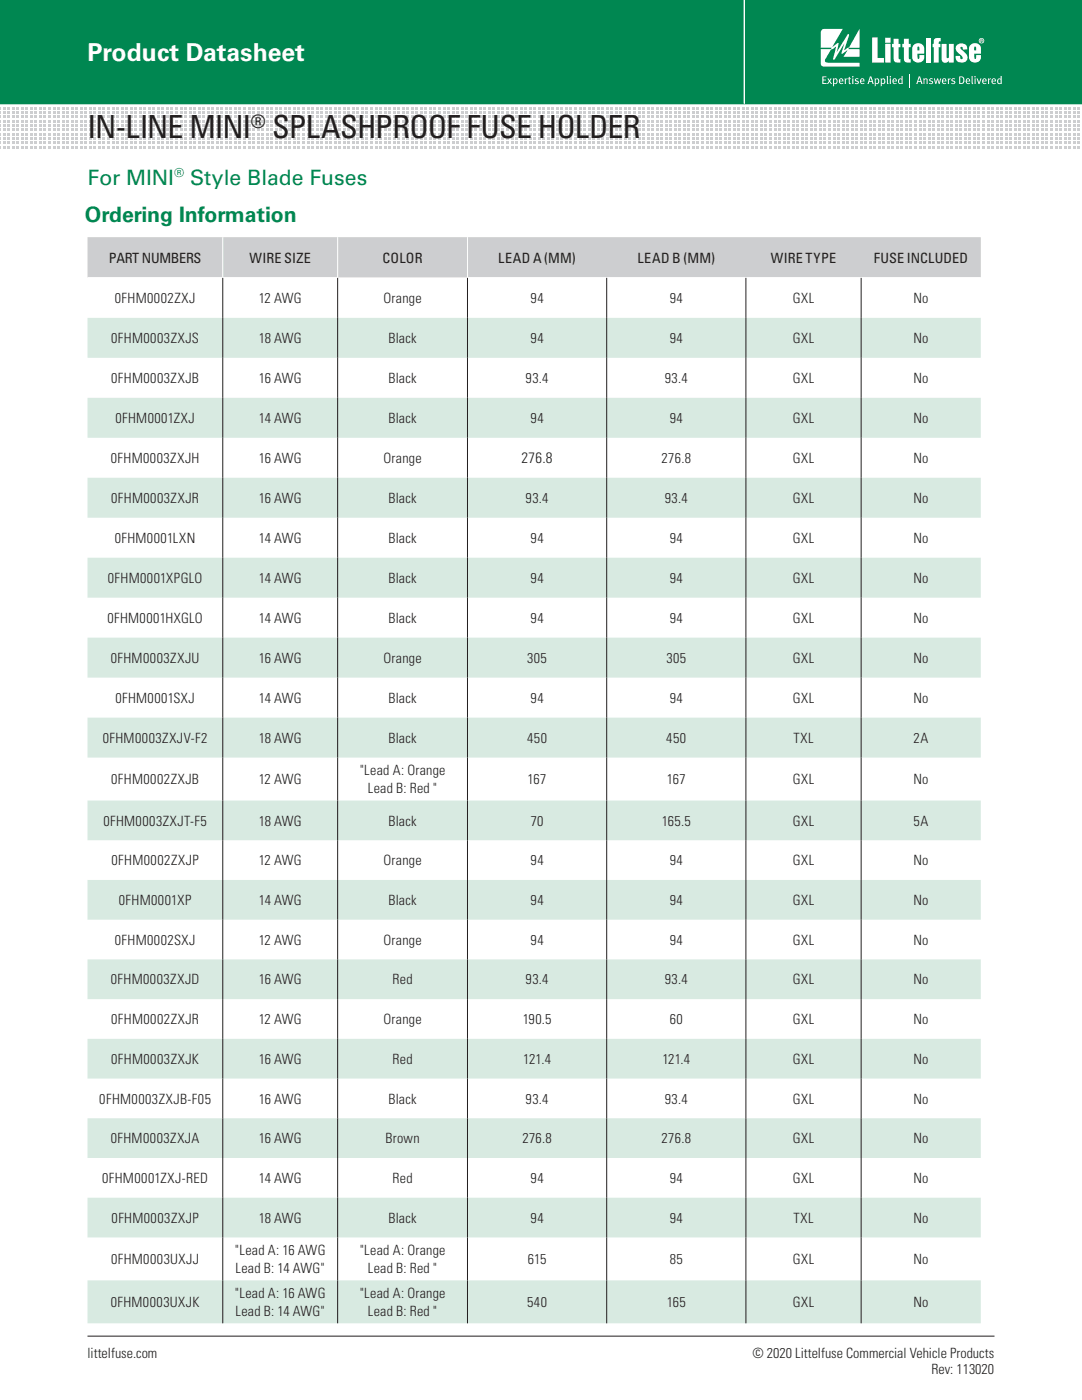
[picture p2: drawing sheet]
<svg xmlns="http://www.w3.org/2000/svg" width="216mm" height="279mm" viewBox="0 0 216 279" stroke-linecap="round" stroke-linejoin="round" font-family="sans-serif">
<defs><g id="words">
<text font-size="6.3" fill="#231f20" x="17.5" y="27.6">IN-LINE MINI SPLASHPROOF FUSE HOLDER</text>
<text font-size="4.9" fill="#fff" x="17.5" y="12.2">Product Datasheet</text>
<g font-size="4.2" fill="#008751">
<text x="17.5" y="36.8">For MINI</text>
<text x="37.9" y="36.8">Style Blade Fuses</text>
<text x="16.9" y="44.3">Ordering Information</text>
</g>
<text font-size="3.7" fill="#231f20" x="50.1" y="25.5">®</text>
<text font-size="3" fill="#231f20" x="104.1" y="92.4">276.8</text>
<g font-size="2.8" fill="#231f20">
<text x="21.7" y="52.4">PART NUMBERS</text>
<text x="49.8" y="52.4">WIRE SIZE</text>
<text x="76.3" y="52.4">COLOR</text>
<text x="99.4" y="52.4">LEAD A (MM)</text>
<text x="127.2" y="52.4">LEAD B (MM)</text>
<text x="153.8" y="52.4">WIRE TYPE</text>
<text x="174.3" y="52.4">FUSE INCLUDED</text>
<text x="22.9" y="60.5">0FHM0002ZXJ</text>
<text x="51.6" y="60.5">12 AWG</text>
<text x="76.5" y="60.5">Orange</text>
<text x="105.9" y="60.5">94</text>
<text x="133.6" y="60.5">94</text>
<text x="158.2" y="60.5">GXL</text>
<text x="182.3" y="60.5">No</text>
<text x="22.2" y="68.4">0FHM0003ZXJS</text>
<text x="51.6" y="68.4">18 AWG</text>
<text x="77.5" y="68.4">Black</text>
<text x="105.9" y="68.4">94</text>
<text x="133.6" y="68.4">94</text>
<text x="158.2" y="68.4">GXL</text>
<text x="182.3" y="68.4">No</text>
<text x="22.2" y="76.4">0FHM0003ZXJB</text>
<text x="51.6" y="76.4">16 AWG</text>
<text x="77.5" y="76.4">Black</text>
<text x="104.9" y="76.4">93.4</text>
<text x="132.7" y="76.4">93.4</text>
<text x="158.2" y="76.4">GXL</text>
<text x="182.3" y="76.4">No</text>
<text x="23" y="84.4">0FHM0001ZXJ</text>
<text x="51.6" y="84.4">14 AWG</text>
<text x="77.5" y="84.4">Black</text>
<text x="105.9" y="84.4">94</text>
<text x="133.6" y="84.4">94</text>
<text x="158.2" y="84.4">GXL</text>
<text x="182.3" y="84.4">No</text>
<text x="22.1" y="92.4">0FHM0003ZXJH</text>
<text x="51.6" y="92.4">16 AWG</text>
<text x="76.5" y="92.4">Orange</text>
<text x="132" y="92.4">276.8</text>
<text x="158.2" y="92.4">GXL</text>
<text x="182.3" y="92.4">No</text>
<text x="22.2" y="100.4">0FHM0003ZXJR</text>
<text x="51.6" y="100.4">16 AWG</text>
<text x="77.5" y="100.4">Black</text>
<text x="104.9" y="100.4">93.4</text>
<text x="132.7" y="100.4">93.4</text>
<text x="158.2" y="100.4">GXL</text>
<text x="182.3" y="100.4">No</text>
<text x="22.9" y="108.3">0FHM0001LXN</text>
<text x="51.6" y="108.3">14 AWG</text>
<text x="77.5" y="108.3">Black</text>
<text x="105.9" y="108.3">94</text>
<text x="133.6" y="108.3">94</text>
<text x="158.2" y="108.3">GXL</text>
<text x="182.3" y="108.3">No</text>
<text x="21.5" y="116.3">0FHM0001XPGLO</text>
<text x="51.6" y="116.3">14 AWG</text>
<text x="77.5" y="116.3">Black</text>
<text x="105.9" y="116.3">94</text>
<text x="133.6" y="116.3">94</text>
<text x="158.2" y="116.3">GXL</text>
<text x="182.3" y="116.3">No</text>
<text x="21.4" y="124.3">0FHM0001HXGLO</text>
<text x="51.6" y="124.3">14 AWG</text>
<text x="77.5" y="124.3">Black</text>
<text x="105.9" y="124.3">94</text>
<text x="133.6" y="124.3">94</text>
<text x="158.2" y="124.3">GXL</text>
<text x="182.3" y="124.3">No</text>
<text x="22.1" y="132.3">0FHM0003ZXJU</text>
<text x="51.6" y="132.3">16 AWG</text>
<text x="76.5" y="132.3">Orange</text>
<text x="105.2" y="132.3">305</text>
<text x="133" y="132.3">305</text>
<text x="158.2" y="132.3">GXL</text>
<text x="182.3" y="132.3">No</text>
<text x="23" y="140.2">0FHM0001SXJ</text>
<text x="51.6" y="140.2">14 AWG</text>
<text x="77.5" y="140.2">Black</text>
<text x="105.9" y="140.2">94</text>
<text x="133.6" y="140.2">94</text>
<text x="158.2" y="140.2">GXL</text>
<text x="182.3" y="140.2">No</text>
<text x="20.5" y="148.2">0FHM0003ZXJV-F2</text>
<text x="51.6" y="148.2">18 AWG</text>
<text x="77.5" y="148.2">Black</text>
<text x="105.2" y="148.2">450</text>
<text x="133" y="148.2">450</text>
<text x="158.3" y="148.2">TXL</text>
<text x="182.3" y="148.2">2A</text>
<text x="71.8" y="154.6">&quot;Lead A: Orange</text>
<text x="22.2" y="156.5">0FHM0002ZXJB</text>
<text x="51.6" y="156.5">12 AWG</text>
<text x="73.4" y="158.4">Lead B: Red &quot;</text>
<text x="105.3" y="156.5">167</text>
<text x="133.1" y="156.5">167</text>
<text x="158.2" y="156.5">GXL</text>
<text x="182.3" y="156.5">No</text>
<text x="20.6" y="164.7">0FHM0003ZXJT-F5</text>
<text x="51.6" y="164.7">18 AWG</text>
<text x="77.5" y="164.7">Black</text>
<text x="105.9" y="164.7">70</text>
<text x="132.1" y="164.7">165.5</text>
<text x="158.2" y="164.7">GXL</text>
<text x="182.3" y="164.7">5A</text>
<text x="22.3" y="172.7">0FHM0002ZXJP</text>
<text x="51.6" y="172.7">12 AWG</text>
<text x="76.5" y="172.7">Orange</text>
<text x="105.9" y="172.7">94</text>
<text x="133.6" y="172.7">94</text>
<text x="158.2" y="172.7">GXL</text>
<text x="182.3" y="172.7">No</text>
<text x="23.7" y="180.6">0FHM0001XP</text>
<text x="51.6" y="180.6">14 AWG</text>
<text x="77.5" y="180.6">Black</text>
<text x="105.9" y="180.6">94</text>
<text x="133.6" y="180.6">94</text>
<text x="158.2" y="180.6">GXL</text>
<text x="182.3" y="180.6">No</text>
<text x="22.9" y="188.5">0FHM0002SXJ</text>
<text x="51.6" y="188.5">12 AWG</text>
<text x="76.5" y="188.5">Orange</text>
<text x="105.9" y="188.5">94</text>
<text x="133.6" y="188.5">94</text>
<text x="158.2" y="188.5">GXL</text>
<text x="182.3" y="188.5">No</text>
<text x="22.1" y="196.5">0FHM0003ZXJD</text>
<text x="51.6" y="196.5">16 AWG</text>
<text x="78.3" y="196.5">Red</text>
<text x="104.9" y="196.5">93.4</text>
<text x="132.7" y="196.5">93.4</text>
<text x="158.2" y="196.5">GXL</text>
<text x="182.3" y="196.5">No</text>
<text x="22.2" y="204.4">0FHM0002ZXJR</text>
<text x="51.6" y="204.4">12 AWG</text>
<text x="76.5" y="204.4">Orange</text>
<text x="104.3" y="204.4">190.5</text>
<text x="133.6" y="204.4">60</text>
<text x="158.2" y="204.4">GXL</text>
<text x="182.3" y="204.4">No</text>
<text x="22.2" y="212.3">0FHM0003ZXJK</text>
<text x="51.6" y="212.3">16 AWG</text>
<text x="78.3" y="212.3">Red</text>
<text x="104.4" y="212.3">121.4</text>
<text x="132.2" y="212.3">121.4</text>
<text x="158.2" y="212.3">GXL</text>
<text x="182.3" y="212.3">No</text>
<text x="19.8" y="220.2">0FHM0003ZXJB-F05</text>
<text x="51.6" y="220.2">16 AWG</text>
<text x="77.5" y="220.2">Black</text>
<text x="104.9" y="220.2">93.4</text>
<text x="132.7" y="220.2">93.4</text>
<text x="158.2" y="220.2">GXL</text>
<text x="182.3" y="220.2">No</text>
<text x="22.1" y="228.2">0FHM0003ZXJA</text>
<text x="51.6" y="228.2">16 AWG</text>
<text x="76.9" y="228.2">Brown</text>
<text x="104.2" y="228.2">276.8</text>
<text x="132" y="228.2">276.8</text>
<text x="158.2" y="228.2">GXL</text>
<text x="182.3" y="228.2">No</text>
<text x="20.4" y="236.1">0FHM0001ZXJ-RED</text>
<text x="51.6" y="236.1">14 AWG</text>
<text x="78.3" y="236.1">Red</text>
<text x="105.9" y="236.1">94</text>
<text x="133.6" y="236.1">94</text>
<text x="158.2" y="236.1">GXL</text>
<text x="182.3" y="236.1">No</text>
<text x="22.3" y="244">0FHM0003ZXJP</text>
<text x="51.6" y="244">18 AWG</text>
<text x="77.5" y="244">Black</text>
<text x="105.9" y="244">94</text>
<text x="133.6" y="244">94</text>
<text x="158.3" y="244">TXL</text>
<text x="182.3" y="244">No</text>
<text x="46.9" y="250.4">&quot;Lead A: 16 AWG</text>
<text x="71.8" y="250.4">&quot;Lead A: Orange</text>
<text x="22.2" y="252.3">0FHM0003UXJJ</text>
<text x="47" y="254.1">Lead B: 14 AWG&quot;</text>
<text x="73.4" y="254.1">Lead B: Red &quot;</text>
<text x="105.3" y="252.3">615</text>
<text x="133.6" y="252.3">85</text>
<text x="158.2" y="252.3">GXL</text>
<text x="182.3" y="252.3">No</text>
<text x="22.1" y="260.8">0FHM0003UXJK</text>
<text x="46.9" y="259">&quot;Lead A: 16 AWG</text>
<text x="47" y="262.7">Lead B: 14 AWG&quot;</text>
<text x="71.8" y="259">&quot;Lead A: Orange</text>
<text x="73.4" y="262.7">Lead B: Red &quot;</text>
<text x="105.2" y="260.8">540</text>
<text x="133.1" y="260.8">165</text>
<text x="158.2" y="260.8">GXL</text>
<text x="182.3" y="260.8">No</text>
<text x="17.5" y="271">littelfuse.com</text>
<text x="150.1" y="271">© 2020 Littelfuse Commercial Vehicle Products</text>
<text x="185.8" y="274.2">Rev: 113020</text>
</g>
<text font-size="2.5" fill="#008751" x="34.8" y="35.4">®</text>
</g></defs>
<path d="M-.1 -.1h216v20.7h-216z" fill="#008751" stroke="#008751" stroke-width=".35"/>
<path d="M148.5 -.1v20.8" fill="none" stroke="#fff" stroke-width=".26"/>
<path d="M17.5 266.7h180.9" fill="none" stroke="#231f20" stroke-width=".2"/>
<g fill="#cdced0">
<path d="M-.1 21.4h.3v.5h-.3z"/>
<path d="M-.1 22.2h.3v.6h-.3z"/>
<path d="M-.1 23.1h.3v.5h-.3z"/>
<path d="M-.1 23.9h.3v.6h-.3z"/>
<path d="M-.1 24.8h.3v.5h-.3z"/>
<path d="M-.1 25.7h.3v.5h-.3z"/>
<path d="M-.1 26.5h.3v.5h-.3z"/>
<path d="M-.1 27.4h.3v.5h-.3z"/>
<path d="M-.1 28.2h.3v.6h-.3z"/>
<path d="M-.1 29.1h.3v.5h-.3z"/>
<path d="M.6 21.4h.5v.5h-.5z"/>
<path d="M.6 22.2h.5v.6h-.5z"/>
<path d="M.6 23.1h.5v.5h-.5z"/>
<path d="M.6 23.9h.5v.6h-.5z"/>
<path d="M.6 24.8h.5v.5h-.5z"/>
<path d="M.6 25.7h.5v.5h-.5z"/>
<path d="M.6 26.5h.5v.5h-.5z"/>
<path d="M.6 27.4h.5v.5h-.5z"/>
<path d="M.6 28.2h.5v.6h-.5z"/>
<path d="M.6 29.1h.5v.5h-.5z"/>
<path d="M1.5 21.4h.5v.5h-.5z"/>
<path d="M1.5 22.2h.5v.6h-.5z"/>
<path d="M1.5 23.1h.5v.5h-.5z"/>
<path d="M1.5 23.9h.5v.6h-.5z"/>
<path d="M1.5 24.8h.5v.5h-.5z"/>
<path d="M1.5 25.7h.5v.5h-.5z"/>
<path d="M1.5 26.5h.5v.5h-.5z"/>
<path d="M1.5 27.4h.5v.5h-.5z"/>
<path d="M1.5 28.2h.5v.6h-.5z"/>
<path d="M1.5 29.1h.5v.5h-.5z"/>
<path d="M2.4 21.4h.5v.5h-.5z"/>
<path d="M2.4 22.2h.5v.6h-.5z"/>
<path d="M2.4 23.1h.5v.5h-.5z"/>
<path d="M2.4 23.9h.5v.6h-.5z"/>
<path d="M2.4 24.8h.5v.5h-.5z"/>
<path d="M2.4 25.7h.5v.5h-.5z"/>
<path d="M2.4 26.5h.5v.5h-.5z"/>
<path d="M2.4 27.4h.5v.5h-.5z"/>
<path d="M2.4 28.2h.5v.6h-.5z"/>
<path d="M2.4 29.1h.5v.5h-.5z"/>
<path d="M3.3 21.4h.5v.5h-.5z"/>
<path d="M3.3 22.2h.5v.6h-.5z"/>
<path d="M3.3 23.1h.5v.5h-.5z"/>
<path d="M3.3 23.9h.5v.6h-.5z"/>
<path d="M3.3 24.8h.5v.5h-.5z"/>
<path d="M3.3 25.7h.5v.5h-.5z"/>
<path d="M3.3 26.5h.5v.5h-.5z"/>
<path d="M3.3 27.4h.5v.5h-.5z"/>
<path d="M3.3 28.2h.5v.6h-.5z"/>
<path d="M3.3 29.1h.5v.5h-.5z"/>
<path d="M4.2 21.4h.5v.5h-.5z"/>
<path d="M4.2 22.2h.5v.6h-.5z"/>
<path d="M4.2 23.1h.5v.5h-.5z"/>
<path d="M4.2 23.9h.5v.6h-.5z"/>
<path d="M4.2 24.8h.5v.5h-.5z"/>
<path d="M4.2 25.7h.5v.5h-.5z"/>
<path d="M4.2 26.5h.5v.5h-.5z"/>
<path d="M4.2 27.4h.5v.5h-.5z"/>
<path d="M4.2 28.2h.5v.6h-.5z"/>
<path d="M4.2 29.1h.5v.5h-.5z"/>
<path d="M5.1 21.4h.5v.5h-.5z"/>
<path d="M5.1 22.2h.5v.6h-.5z"/>
<path d="M5.1 23.1h.5v.5h-.5z"/>
<path d="M5.1 23.9h.5v.6h-.5z"/>
<path d="M5.1 24.8h.5v.5h-.5z"/>
<path d="M5.1 25.7h.5v.5h-.5z"/>
<path d="M5.1 26.5h.5v.5h-.5z"/>
<path d="M5.1 27.4h.5v.5h-.5z"/>
<path d="M5.1 28.2h.5v.6h-.5z"/>
<path d="M5.1 29.1h.5v.5h-.5z"/>
<path d="M6 21.4h.5v.5h-.5z"/>
<path d="M6 22.2h.5v.6h-.5z"/>
<path d="M6 23.1h.5v.5h-.5z"/>
<path d="M6 23.9h.5v.6h-.5z"/>
<path d="M6 24.8h.5v.5h-.5z"/>
<path d="M6 25.7h.5v.5h-.5z"/>
<path d="M6 26.5h.5v.5h-.5z"/>
<path d="M6 27.4h.5v.5h-.5z"/>
<path d="M6 28.2h.5v.6h-.5z"/>
<path d="M6 29.1h.5v.5h-.5z"/>
<path d="M6.9 21.4h.5v.5h-.5z"/>
<path d="M6.9 22.2h.5v.6h-.5z"/>
<path d="M6.9 23.1h.5v.5h-.5z"/>
<path d="M6.9 23.9h.5v.6h-.5z"/>
<path d="M6.9 24.8h.5v.5h-.5z"/>
<path d="M6.9 25.7h.5v.5h-.5z"/>
<path d="M6.9 26.5h.5v.5h-.5z"/>
<path d="M6.9 27.4h.5v.5h-.5z"/>
<path d="M6.9 28.2h.5v.6h-.5z"/>
<path d="M6.9 29.1h.5v.5h-.5z"/>
<path d="M7.8 21.4h.5v.5h-.5z"/>
<path d="M7.8 22.2h.5v.6h-.5z"/>
<path d="M7.8 23.1h.5v.5h-.5z"/>
<path d="M7.8 23.9h.5v.6h-.5z"/>
<path d="M7.8 24.8h.5v.5h-.5z"/>
<path d="M7.8 25.7h.5v.5h-.5z"/>
<path d="M7.8 26.5h.5v.5h-.5z"/>
<path d="M7.8 27.4h.5v.5h-.5z"/>
<path d="M7.8 28.2h.5v.6h-.5z"/>
<path d="M7.8 29.1h.5v.5h-.5z"/>
<path d="M8.7 21.4h.5v.5h-.5z"/>
<path d="M8.7 22.2h.5v.6h-.5z"/>
<path d="M8.7 23.1h.5v.5h-.5z"/>
<path d="M8.7 23.9h.5v.6h-.5z"/>
<path d="M8.7 24.8h.5v.5h-.5z"/>
<path d="M8.7 25.7h.5v.5h-.5z"/>
<path d="M8.7 26.5h.5v.5h-.5z"/>
<path d="M8.7 27.4h.5v.5h-.5z"/>
<path d="M8.7 28.2h.5v.6h-.5z"/>
<path d="M8.7 29.1h.5v.5h-.5z"/>
<path d="M9.6 21.4h.5v.5h-.5z"/>
<path d="M9.6 22.2h.5v.6h-.5z"/>
<path d="M9.6 23.1h.5v.5h-.5z"/>
<path d="M9.6 23.9h.5v.6h-.5z"/>
<path d="M9.6 24.8h.5v.5h-.5z"/>
<path d="M9.6 25.7h.5v.5h-.5z"/>
<path d="M9.6 26.5h.5v.5h-.5z"/>
<path d="M9.6 27.4h.5v.5h-.5z"/>
<path d="M9.6 28.2h.5v.6h-.5z"/>
<path d="M9.6 29.1h.5v.5h-.5z"/>
<path d="M10.5 21.4h.6v.5h-.6z"/>
<path d="M10.5 22.2h.6v.6h-.6z"/>
<path d="M10.5 23.1h.6v.5h-.6z"/>
<path d="M10.5 23.9h.6v.6h-.6z"/>
<path d="M10.5 24.8h.6v.5h-.6z"/>
<path d="M10.5 25.7h.6v.5h-.6z"/>
<path d="M10.5 26.5h.6v.5h-.6z"/>
<path d="M10.5 27.4h.6v.5h-.6z"/>
<path d="M10.5 28.2h.6v.6h-.6z"/>
<path d="M10.5 29.1h.6v.5h-.6z"/>
<path d="M11.4 21.4h.6v.5h-.6z"/>
<path d="M11.4 22.2h.6v.6h-.6z"/>
<path d="M11.4 23.1h.6v.5h-.6z"/>
<path d="M11.4 23.9h.6v.6h-.6z"/>
<path d="M11.4 24.8h.6v.5h-.6z"/>
<path d="M11.4 25.7h.6v.5h-.6z"/>
<path d="M11.4 26.5h.6v.5h-.6z"/>
<path d="M11.4 27.4h.6v.5h-.6z"/>
<path d="M11.4 28.2h.6v.6h-.6z"/>
<path d="M11.4 29.1h.6v.5h-.6z"/>
<path d="M12.3 21.4h.6v.5h-.6z"/>
<path d="M12.3 22.2h.6v.6h-.6z"/>
<path d="M12.3 23.1h.6v.5h-.6z"/>
<path d="M12.3 23.9h.6v.6h-.6z"/>
<path d="M12.3 24.8h.6v.5h-.6z"/>
<path d="M12.3 25.7h.6v.5h-.6z"/>
<path d="M12.3 26.5h.6v.5h-.6z"/>
<path d="M12.3 27.4h.6v.5h-.6z"/>
<path d="M12.3 28.2h.6v.6h-.6z"/>
<path d="M12.3 29.1h.6v.5h-.6z"/>
<path d="M13.2 21.4h.6v.5h-.6z"/>
<path d="M13.2 22.2h.6v.6h-.6z"/>
<path d="M13.2 23.1h.6v.5h-.6z"/>
<path d="M13.2 23.9h.6v.6h-.6z"/>
<path d="M13.2 24.8h.6v.5h-.6z"/>
<path d="M13.2 25.7h.6v.5h-.6z"/>
<path d="M13.2 26.5h.6v.5h-.6z"/>
<path d="M13.2 27.4h.6v.5h-.6z"/>
<path d="M13.2 28.2h.6v.6h-.6z"/>
<path d="M13.2 29.1h.6v.5h-.6z"/>
<path d="M14.1 21.4h.6v.5h-.6z"/>
<path d="M14.1 22.2h.6v.6h-.6z"/>
<path d="M14.1 23.1h.6v.5h-.6z"/>
<path d="M14.1 23.9h.6v.6h-.6z"/>
<path d="M14.1 24.8h.6v.5h-.6z"/>
<path d="M14.1 25.7h.6v.5h-.6z"/>
<path d="M14.1 26.5h.6v.5h-.6z"/>
<path d="M14.1 27.4h.6v.5h-.6z"/>
<path d="M14.1 28.2h.6v.6h-.6z"/>
<path d="M14.1 29.1h.6v.5h-.6z"/>
<path d="M15 21.4h.6v.5h-.6z"/>
<path d="M15 22.2h.6v.6h-.6z"/>
<path d="M15 23.1h.6v.5h-.6z"/>
<path d="M15 23.9h.6v.6h-.6z"/>
<path d="M15 24.8h.6v.5h-.6z"/>
<path d="M15 25.7h.6v.5h-.6z"/>
<path d="M15 26.5h.6v.5h-.6z"/>
<path d="M15 27.4h.6v.5h-.6z"/>
<path d="M15 28.2h.6v.6h-.6z"/>
<path d="M15 29.1h.6v.5h-.6z"/>
<path d="M15.9 21.4h.6v.5h-.6z"/>
<path d="M15.9 22.2h.6v.6h-.6z"/>
<path d="M15.9 23.1h.6v.5h-.6z"/>
<path d="M15.9 23.9h.6v.6h-.6z"/>
<path d="M15.9 24.8h.6v.5h-.6z"/>
<path d="M15.9 25.7h.6v.5h-.6z"/>
<path d="M15.9 26.5h.6v.5h-.6z"/>
<path d="M15.9 27.4h.6v.5h-.6z"/>
<path d="M15.9 28.2h.6v.6h-.6z"/>
<path d="M15.9 29.1h.6v.5h-.6z"/>
<path d="M16.9 21.4h.5v.5h-.5z"/>
<path d="M16.9 22.2h.5v.6h-.5z"/>
<path d="M16.9 23.1h.5v.5h-.5z"/>
<path d="M16.9 23.9h.5v.6h-.5z"/>
<path d="M16.9 24.8h.5v.5h-.5z"/>
<path d="M16.9 25.7h.5v.5h-.5z"/>
<path d="M16.9 26.5h.5v.5h-.5z"/>
<path d="M16.9 27.4h.5v.5h-.5z"/>
<path d="M16.9 28.2h.5v.6h-.5z"/>
<path d="M16.9 29.1h.5v.5h-.5z"/>
<path d="M17.8 21.4h.5v.5h-.5z"/>
<path d="M17.8 22.2h.5v.6h-.5z"/>
<path d="M17.8 23.1h.5v.5h-.5z"/>
<path d="M17.8 23.9h.5v.6h-.5z"/>
<path d="M17.8 24.8h.5v.5h-.5z"/>
<path d="M17.8 25.7h.5v.5h-.5z"/>
<path d="M17.8 26.5h.5v.5h-.5z"/>
<path d="M17.8 27.4h.5v.5h-.5z"/>
<path d="M17.8 28.2h.5v.6h-.5z"/>
<path d="M17.8 29.1h.5v.5h-.5z"/>
<path d="M18.7 21.4h.5v.5h-.5z"/>
<path d="M18.7 22.2h.5v.6h-.5z"/>
<path d="M18.7 23.1h.5v.5h-.5z"/>
<path d="M18.7 23.9h.5v.6h-.5z"/>
<path d="M18.7 24.8h.5v.5h-.5z"/>
<path d="M18.7 25.7h.5v.5h-.5z"/>
<path d="M18.7 26.5h.5v.5h-.5z"/>
<path d="M18.7 27.4h.5v.5h-.5z"/>
<path d="M18.7 28.2h.5v.6h-.5z"/>
<path d="M18.7 29.1h.5v.5h-.5z"/>
<path d="M19.6 21.4h.5v.5h-.5z"/>
<path d="M19.6 22.2h.5v.6h-.5z"/>
<path d="M19.6 23.1h.5v.5h-.5z"/>
<path d="M19.6 23.9h.5v.6h-.5z"/>
<path d="M19.6 24.8h.5v.5h-.5z"/>
<path d="M19.6 25.7h.5v.5h-.5z"/>
<path d="M19.6 26.5h.5v.5h-.5z"/>
<path d="M19.6 27.4h.5v.5h-.5z"/>
<path d="M19.6 28.2h.5v.6h-.5z"/>
<path d="M19.6 29.1h.5v.5h-.5z"/>
<path d="M20.5 21.4h.5v.5h-.5z"/>
<path d="M20.5 22.2h.5v.6h-.5z"/>
<path d="M20.5 23.1h.5v.5h-.5z"/>
<path d="M20.5 23.9h.5v.6h-.5z"/>
<path d="M20.5 24.8h.5v.5h-.5z"/>
<path d="M20.5 25.7h.5v.5h-.5z"/>
<path d="M20.5 26.5h.5v.5h-.5z"/>
<path d="M20.5 27.4h.5v.5h-.5z"/>
<path d="M20.5 28.2h.5v.6h-.5z"/>
<path d="M20.5 29.1h.5v.5h-.5z"/>
<path d="M21.4 21.4h.5v.5h-.5z"/>
<path d="M21.4 22.2h.5v.6h-.5z"/>
<path d="M21.4 23.1h.5v.5h-.5z"/>
<path d="M21.4 23.9h.5v.6h-.5z"/>
<path d="M21.4 24.8h.5v.5h-.5z"/>
<path d="M21.4 25.7h.5v.5h-.5z"/>
<path d="M21.4 26.5h.5v.5h-.5z"/>
<path d="M21.4 27.4h.5v.5h-.5z"/>
<path d="M21.4 28.2h.5v.6h-.5z"/>
<path d="M21.4 29.1h.5v.5h-.5z"/>
<path d="M22.3 21.4h.5v.5h-.5z"/>
<path d="M22.3 22.2h.5v.6h-.5z"/>
<path d="M22.3 23.1h.5v.5h-.5z"/>
<path d="M22.3 23.9h.5v.6h-.5z"/>
<path d="M22.3 24.8h.5v.5h-.5z"/>
<path d="M22.3 25.7h.5v.5h-.5z"/>
<path d="M22.3 26.5h.5v.5h-.5z"/>
<path d="M22.3 27.4h.5v.5h-.5z"/>
<path d="M22.3 28.2h.5v.6h-.5z"/>
<path d="M22.3 29.1h.5v.5h-.5z"/>
<path d="M23.2 21.4h.5v.5h-.5z"/>
<path d="M23.2 22.2h.5v.6h-.5z"/>
<path d="M23.2 23.1h.5v.5h-.5z"/>
<path d="M23.2 23.9h.5v.6h-.5z"/>
<path d="M23.2 24.8h.5v.5h-.5z"/>
<path d="M23.2 25.7h.5v.5h-.5z"/>
<path d="M23.2 26.5h.5v.5h-.5z"/>
<path d="M23.2 27.4h.5v.5h-.5z"/>
<path d="M23.2 28.2h.5v.6h-.5z"/>
<path d="M23.2 29.1h.5v.5h-.5z"/>
<path d="M24.1 21.4h.5v.5h-.5z"/>
<path d="M24.1 22.2h.5v.6h-.5z"/>
<path d="M24.1 23.1h.5v.5h-.5z"/>
<path d="M24.1 23.9h.5v.6h-.5z"/>
<path d="M24.1 24.8h.5v.5h-.5z"/>
<path d="M24.1 25.7h.5v.5h-.5z"/>
<path d="M24.1 26.5h.5v.5h-.5z"/>
<path d="M24.1 27.4h.5v.5h-.5z"/>
<path d="M24.1 28.2h.5v.6h-.5z"/>
<path d="M24.1 29.1h.5v.5h-.5z"/>
<path d="M25 21.4h.5v.5h-.5z"/>
<path d="M25 22.2h.5v.6h-.5z"/>
<path d="M25 23.1h.5v.5h-.5z"/>
<path d="M25 23.9h.5v.6h-.5z"/>
<path d="M25 24.8h.5v.5h-.5z"/>
<path d="M25 25.7h.5v.5h-.5z"/>
<path d="M25 26.5h.5v.5h-.5z"/>
<path d="M25 27.4h.5v.5h-.5z"/>
<path d="M25 28.2h.5v.6h-.5z"/>
<path d="M25 29.1h.5v.5h-.5z"/>
<path d="M25.9 21.4h.5v.5h-.5z"/>
<path d="M25.9 22.2h.5v.6h-.5z"/>
<path d="M25.9 23.1h.5v.5h-.5z"/>
<path d="M25.9 23.9h.5v.6h-.5z"/>
<path d="M25.9 24.8h.5v.5h-.5z"/>
<path d="M25.9 25.7h.5v.5h-.5z"/>
<path d="M25.9 26.5h.5v.5h-.5z"/>
<path d="M25.9 27.4h.5v.5h-.5z"/>
<path d="M25.9 28.2h.5v.6h-.5z"/>
<path d="M25.9 29.1h.5v.5h-.5z"/>
<path d="M26.8 21.4h.5v.5h-.5z"/>
<path d="M26.8 22.2h.5v.6h-.5z"/>
<path d="M26.8 23.1h.5v.5h-.5z"/>
<path d="M26.8 23.9h.5v.6h-.5z"/>
<path d="M26.8 24.8h.5v.5h-.5z"/>
<path d="M26.8 25.7h.5v.5h-.5z"/>
<path d="M26.8 26.5h.5v.5h-.5z"/>
<path d="M26.8 27.4h.5v.5h-.5z"/>
<path d="M26.8 28.2h.5v.6h-.5z"/>
<path d="M26.8 29.1h.5v.5h-.5z"/>
<path d="M27.7 21.4h.5v.5h-.5z"/>
<path d="M27.7 22.2h.5v.6h-.5z"/>
<path d="M27.7 23.1h.5v.5h-.5z"/>
<path d="M27.7 23.9h.5v.6h-.5z"/>
<path d="M27.7 24.8h.5v.5h-.5z"/>
<path d="M27.7 25.7h.5v.5h-.5z"/>
<path d="M27.7 26.5h.5v.5h-.5z"/>
<path d="M27.7 27.4h.5v.5h-.5z"/>
<path d="M27.7 28.2h.5v.6h-.5z"/>
<path d="M27.7 29.1h.5v.5h-.5z"/>
<path d="M28.6 21.4h.6v.5h-.6z"/>
<path d="M28.6 22.2h.6v.6h-.6z"/>
<path d="M28.6 23.1h.6v.5h-.6z"/>
<path d="M28.6 23.9h.6v.6h-.6z"/>
<path d="M28.6 24.8h.6v.5h-.6z"/>
<path d="M28.6 25.7h.6v.5h-.6z"/>
<path d="M28.6 26.5h.6v.5h-.6z"/>
<path d="M28.6 27.4h.6v.5h-.6z"/>
<path d="M28.6 28.2h.6v.6h-.6z"/>
<path d="M28.6 29.1h.6v.5h-.6z"/>
<path d="M29.5 21.4h.6v.5h-.6z"/>
<path d="M29.5 22.2h.6v.6h-.6z"/>
<path d="M29.5 23.1h.6v.5h-.6z"/>
<path d="M29.5 23.9h.6v.6h-.6z"/>
<path d="M29.5 24.8h.6v.5h-.6z"/>
<path d="M29.5 25.7h.6v.5h-.6z"/>
<path d="M29.5 26.5h.6v.5h-.6z"/>
<path d="M29.5 27.4h.6v.5h-.6z"/>
<path d="M29.5 28.2h.6v.6h-.6z"/>
<path d="M29.5 29.1h.6v.5h-.6z"/>
<path d="M30.4 21.4h.6v.5h-.6z"/>
<path d="M30.4 22.2h.6v.6h-.6z"/>
<path d="M30.4 23.1h.6v.5h-.6z"/>
<path d="M30.4 23.9h.6v.6h-.6z"/>
<path d="M30.4 24.8h.6v.5h-.6z"/>
<path d="M30.4 25.7h.6v.5h-.6z"/>
<path d="M30.4 26.5h.6v.5h-.6z"/>
<path d="M30.4 27.4h.6v.5h-.6z"/>
<path d="M30.4 28.2h.6v.6h-.6z"/>
<path d="M30.4 29.1h.6v.5h-.6z"/>
<path d="M31.3 21.4h.6v.5h-.6z"/>
<path d="M31.3 22.2h.6v.6h-.6z"/>
<path d="M31.3 23.1h.6v.5h-.6z"/>
<path d="M31.3 23.9h.6v.6h-.6z"/>
<path d="M31.3 24.8h.6v.5h-.6z"/>
<path d="M31.3 25.7h.6v.5h-.6z"/>
<path d="M31.3 26.5h.6v.5h-.6z"/>
<path d="M31.3 27.4h.6v.5h-.6z"/>
<path d="M31.3 28.2h.6v.6h-.6z"/>
<path d="M31.3 29.1h.6v.5h-.6z"/>
<path d="M32.2 21.4h.6v.5h-.6z"/>
<path d="M32.2 22.2h.6v.6h-.6z"/>
<path d="M32.2 23.1h.6v.5h-.6z"/>
<path d="M32.2 23.9h.6v.6h-.6z"/>
<path d="M32.2 24.8h.6v.5h-.6z"/>
<path d="M32.2 25.7h.6v.5h-.6z"/>
<path d="M32.2 26.5h.6v.5h-.6z"/>
<path d="M32.2 27.4h.6v.5h-.6z"/>
<path d="M32.2 28.2h.6v.6h-.6z"/>
<path d="M32.2 29.1h.6v.5h-.6z"/>
<path d="M33.1 21.4h.6v.5h-.6z"/>
<path d="M33.1 22.2h.6v.6h-.6z"/>
<path d="M33.1 23.1h.6v.5h-.6z"/>
<path d="M33.1 23.9h.6v.6h-.6z"/>
<path d="M33.1 24.8h.6v.5h-.6z"/>
<path d="M33.1 25.7h.6v.5h-.6z"/>
<path d="M33.1 26.5h.6v.5h-.6z"/>
<path d="M33.1 27.4h.6v.5h-.6z"/>
<path d="M33.1 28.2h.6v.6h-.6z"/>
<path d="M33.1 29.1h.6v.5h-.6z"/>
<path d="M34 21.4h.6v.5h-.6z"/>
<path d="M34 22.2h.6v.6h-.6z"/>
<path d="M34 23.1h.6v.5h-.6z"/>
<path d="M34 23.9h.6v.6h-.6z"/>
<path d="M34 24.8h.6v.5h-.6z"/>
<path d="M34 25.7h.6v.5h-.6z"/>
<path d="M34 26.5h.6v.5h-.6z"/>
<path d="M34 27.4h.6v.5h-.6z"/>
<path d="M34 28.2h.6v.6h-.6z"/>
<path d="M34 29.1h.6v.5h-.6z"/>
<path d="M35 21.4h.5v.5h-.5z"/>
<path d="M35 22.2h.5v.6h-.5z"/>
<path d="M35 23.1h.5v.5h-.5z"/>
<path d="M35 23.9h.5v.6h-.5z"/>
<path d="M35 24.8h.5v.5h-.5z"/>
<path d="M35 25.7h.5v.5h-.5z"/>
<path d="M35 26.5h.5v.5h-.5z"/>
<path d="M35 27.4h.5v.5h-.5z"/>
<path d="M35 28.2h.5v.6h-.5z"/>
<path d="M35 29.1h.5v.5h-.5z"/>
<path d="M35.9 21.4h.5v.5h-.5z"/>
<path d="M35.9 22.2h.5v.6h-.5z"/>
<path d="M35.9 23.1h.5v.5h-.5z"/>
<path d="M35.9 23.9h.5v.6h-.5z"/>
<path d="M35.9 24.8h.5v.5h-.5z"/>
<path d="M35.9 25.7h.5v.5h-.5z"/>
<path d="M35.9 26.5h.5v.5h-.5z"/>
<path d="M35.9 27.4h.5v.5h-.5z"/>
<path d="M35.9 28.2h.5v.6h-.5z"/>
<path d="M35.9 29.1h.5v.5h-.5z"/>
<path d="M36.8 21.4h.5v.5h-.5z"/>
<path d="M36.8 22.2h.5v.6h-.5z"/>
<path d="M36.8 23.1h.5v.5h-.5z"/>
<path d="M36.8 23.9h.5v.6h-.5z"/>
<path d="M36.8 24.8h.5v.5h-.5z"/>
<path d="M36.8 25.7h.5v.5h-.5z"/>
<path d="M36.8 26.5h.5v.5h-.5z"/>
<path d="M36.8 27.4h.5v.5h-.5z"/>
<path d="M36.8 28.2h.5v.6h-.5z"/>
<path d="M36.8 29.1h.5v.5h-.5z"/>
<path d="M37.7 21.4h.5v.5h-.5z"/>
<path d="M37.7 22.2h.5v.6h-.5z"/>
<path d="M37.7 23.1h.5v.5h-.5z"/>
<path d="M37.7 23.9h.5v.6h-.5z"/>
<path d="M37.7 24.8h.5v.5h-.5z"/>
<path d="M37.7 25.7h.5v.5h-.5z"/>
<path d="M37.7 26.5h.5v.5h-.5z"/>
<path d="M37.7 27.4h.5v.5h-.5z"/>
<path d="M37.7 28.2h.5v.6h-.5z"/>
<path d="M37.7 29.1h.5v.5h-.5z"/>
<path d="M38.6 21.4h.5v.5h-.5z"/>
<path d="M38.6 22.2h.5v.6h-.5z"/>
<path d="M38.6 23.1h.5v.5h-.5z"/>
<path d="M38.6 23.9h.5v.6h-.5z"/>
<path d="M38.6 24.8h.5v.5h-.5z"/>
<path d="M38.6 25.7h.5v.5h-.5z"/>
<path d="M38.6 26.5h.5v.5h-.5z"/>
<path d="M38.6 27.4h.5v.5h-.5z"/>
<path d="M38.6 28.2h.5v.6h-.5z"/>
<path d="M38.6 29.1h.5v.5h-.5z"/>
<path d="M39.5 21.4h.5v.5h-.5z"/>
<path d="M39.5 22.2h.5v.6h-.5z"/>
<path d="M39.5 23.1h.5v.5h-.5z"/>
<path d="M39.5 23.9h.5v.6h-.5z"/>
<path d="M39.5 24.8h.5v.5h-.5z"/>
<path d="M39.5 25.7h.5v.5h-.5z"/>
<path d="M39.5 26.5h.5v.5h-.5z"/>
<path d="M39.5 27.4h.5v.5h-.5z"/>
<path d="M39.5 28.2h.5v.6h-.5z"/>
<path d="M39.5 29.1h.5v.5h-.5z"/>
<path d="M40.4 21.4h.5v.5h-.5z"/>
<path d="M40.4 22.2h.5v.6h-.5z"/>
<path d="M40.4 23.1h.5v.5h-.5z"/>
<path d="M40.4 23.9h.5v.6h-.5z"/>
<path d="M40.4 24.8h.5v.5h-.5z"/>
<path d="M40.4 25.7h.5v.5h-.5z"/>
<path d="M40.4 26.5h.5v.5h-.5z"/>
<path d="M40.4 27.4h.5v.5h-.5z"/>
<path d="M40.4 28.2h.5v.6h-.5z"/>
<path d="M40.4 29.1h.5v.5h-.5z"/>
<path d="M41.3 21.4h.5v.5h-.5z"/>
<path d="M41.3 22.2h.5v.6h-.5z"/>
<path d="M41.3 23.1h.5v.5h-.5z"/>
<path d="M41.3 23.9h.5v.6h-.5z"/>
<path d="M41.3 24.8h.5v.5h-.5z"/>
<path d="M41.3 25.7h.5v.5h-.5z"/>
<path d="M41.3 26.5h.5v.5h-.5z"/>
<path d="M41.3 27.4h.5v.5h-.5z"/>
<path d="M41.3 28.2h.5v.6h-.5z"/>
<path d="M41.3 29.1h.5v.5h-.5z"/>
<path d="M42.2 21.4h.5v.5h-.5z"/>
<path d="M42.2 22.2h.5v.6h-.5z"/>
<path d="M42.2 23.1h.5v.5h-.5z"/>
<path d="M42.2 23.9h.5v.6h-.5z"/>
<path d="M42.2 24.8h.5v.5h-.5z"/>
<path d="M42.2 25.7h.5v.5h-.5z"/>
<path d="M42.2 26.5h.5v.5h-.5z"/>
<path d="M42.2 27.4h.5v.5h-.5z"/>
<path d="M42.2 28.2h.5v.6h-.5z"/>
<path d="M42.2 29.1h.5v.5h-.5z"/>
<path d="M43.1 21.4h.5v.5h-.5z"/>
<path d="M43.1 22.2h.5v.6h-.5z"/>
<path d="M43.1 23.1h.5v.5h-.5z"/>
<path d="M43.1 23.9h.5v.6h-.5z"/>
<path d="M43.1 24.8h.5v.5h-.5z"/>
<path d="M43.1 25.7h.5v.5h-.5z"/>
<path d="M43.1 26.5h.5v.5h-.5z"/>
<path d="M43.1 27.4h.5v.5h-.5z"/>
<path d="M43.1 28.2h.5v.6h-.5z"/>
<path d="M43.1 29.1h.5v.5h-.5z"/>
<path d="M44 21.4h.5v.5h-.5z"/>
<path d="M44 22.2h.5v.6h-.5z"/>
<path d="M44 23.1h.5v.5h-.5z"/>
<path d="M44 23.9h.5v.6h-.5z"/>
<path d="M44 24.8h.5v.5h-.5z"/>
<path d="M44 25.7h.5v.5h-.5z"/>
<path d="M44 26.5h.5v.5h-.5z"/>
<path d="M44 27.4h.5v.5h-.5z"/>
<path d="M44 28.2h.5v.6h-.5z"/>
<path d="M44 29.1h.5v.5h-.5z"/>
<path d="M44.9 21.4h.5v.5h-.5z"/>
<path d="M44.9 22.2h.5v.6h-.5z"/>
<path d="M44.9 23.1h.5v.5h-.5z"/>
<path d="M44.9 23.9h.5v.6h-.5z"/>
<path d="M44.9 24.8h.5v.5h-.5z"/>
<path d="M44.9 25.7h.5v.5h-.5z"/>
<path d="M44.9 26.5h.5v.5h-.5z"/>
<path d="M44.9 27.4h.5v.5h-.5z"/>
<path d="M44.9 28.2h.5v.6h-.5z"/>
<path d="M44.9 29.1h.5v.5h-.5z"/>
<path d="M45.8 21.4h.5v.5h-.5z"/>
<path d="M45.8 22.2h.5v.6h-.5z"/>
<path d="M45.8 23.1h.5v.5h-.5z"/>
<path d="M45.8 23.9h.5v.6h-.5z"/>
<path d="M45.8 24.8h.5v.5h-.5z"/>
<path d="M45.8 25.7h.5v.5h-.5z"/>
<path d="M45.8 26.5h.5v.5h-.5z"/>
<path d="M45.8 27.4h.5v.5h-.5z"/>
<path d="M45.8 28.2h.5v.6h-.5z"/>
<path d="M45.8 29.1h.5v.5h-.5z"/>
<path d="M46.7 21.4h.5v.5h-.5z"/>
<path d="M46.7 22.2h.5v.6h-.5z"/>
<path d="M46.7 23.1h.5v.5h-.5z"/>
<path d="M46.7 23.9h.5v.6h-.5z"/>
<path d="M46.7 24.8h.5v.5h-.5z"/>
<path d="M46.7 25.7h.5v.5h-.5z"/>
<path d="M46.7 26.5h.5v.5h-.5z"/>
<path d="M46.7 27.4h.5v.5h-.5z"/>
<path d="M46.7 28.2h.5v.6h-.5z"/>
<path d="M46.7 29.1h.5v.5h-.5z"/>
<path d="M47.6 21.4h.6v.5h-.6z"/>
<path d="M47.6 22.2h.6v.6h-.6z"/>
<path d="M47.6 23.1h.6v.5h-.6z"/>
<path d="M47.6 23.9h.6v.6h-.6z"/>
<path d="M47.6 24.8h.6v.5h-.6z"/>
<path d="M47.6 25.7h.6v.5h-.6z"/>
<path d="M47.6 26.5h.6v.5h-.6z"/>
<path d="M47.6 27.4h.6v.5h-.6z"/>
<path d="M47.6 28.2h.6v.6h-.6z"/>
<path d="M47.6 29.1h.6v.5h-.6z"/>
<path d="M48.5 21.4h.6v.5h-.6z"/>
<path d="M48.5 22.2h.6v.6h-.6z"/>
<path d="M48.5 23.1h.6v.5h-.6z"/>
<path d="M48.5 23.9h.6v.6h-.6z"/>
<path d="M48.5 24.8h.6v.5h-.6z"/>
<path d="M48.5 25.7h.6v.5h-.6z"/>
<path d="M48.5 26.5h.6v.5h-.6z"/>
<path d="M48.5 27.4h.6v.5h-.6z"/>
<path d="M48.5 28.2h.6v.6h-.6z"/>
<path d="M48.5 29.1h.6v.5h-.6z"/>
<path d="M49.4 21.4h.6v.5h-.6z"/>
<path d="M49.4 22.2h.6v.6h-.6z"/>
<path d="M49.4 23.1h.6v.5h-.6z"/>
<path d="M49.4 23.9h.6v.6h-.6z"/>
<path d="M49.4 24.8h.6v.5h-.6z"/>
<path d="M49.4 25.7h.6v.5h-.6z"/>
<path d="M49.4 26.5h.6v.5h-.6z"/>
<path d="M49.4 27.4h.6v.5h-.6z"/>
<path d="M49.4 28.2h.6v.6h-.6z"/>
<path d="M49.4 29.1h.6v.5h-.6z"/>
<path d="M50.3 21.4h.6v.5h-.6z"/>
<path d="M50.3 22.2h.6v.6h-.6z"/>
<path d="M50.3 23.1h.6v.5h-.6z"/>
<path d="M50.3 23.9h.6v.6h-.6z"/>
<path d="M50.3 24.8h.6v.5h-.6z"/>
<path d="M50.3 25.7h.6v.5h-.6z"/>
<path d="M50.3 26.5h.6v.5h-.6z"/>
<path d="M50.3 27.4h.6v.5h-.6z"/>
<path d="M50.3 28.2h.6v.6h-.6z"/>
<path d="M50.3 29.1h.6v.5h-.6z"/>
<path d="M51.2 21.4h.6v.5h-.6z"/>
<path d="M51.2 22.2h.6v.6h-.6z"/>
<path d="M51.2 23.1h.6v.5h-.6z"/>
<path d="M51.2 23.9h.6v.6h-.6z"/>
<path d="M51.2 24.8h.6v.5h-.6z"/>
<path d="M51.2 25.7h.6v.5h-.6z"/>
<path d="M51.2 26.5h.6v.5h-.6z"/>
<path d="M51.2 27.4h.6v.5h-.6z"/>
<path d="M51.2 28.2h.6v.6h-.6z"/>
<path d="M51.2 29.1h.6v.5h-.6z"/>
<path d="M52.1 21.4h.6v.5h-.6z"/>
<path d="M52.1 22.2h.6v.6h-.6z"/>
<path d="M52.1 23.1h.6v.5h-.6z"/>
<path d="M52.1 23.9h.6v.6h-.6z"/>
<path d="M52.1 24.8h.6v.5h-.6z"/>
<path d="M52.1 25.7h.6v.5h-.6z"/>
<path d="M52.1 26.5h.6v.5h-.6z"/>
<path d="M52.1 27.4h.6v.5h-.6z"/>
<path d="M52.1 28.2h.6v.6h-.6z"/>
<path d="M52.1 29.1h.6v.5h-.6z"/>
<path d="M53 21.4h.6v.5h-.6z"/>
<path d="M53 22.2h.6v.6h-.6z"/>
<path d="M53 23.1h.6v.5h-.6z"/>
<path d="M53 23.9h.6v.6h-.6z"/>
<path d="M53 24.8h.6v.5h-.6z"/>
<path d="M53 25.7h.6v.5h-.6z"/>
<path d="M53 26.5h.6v.5h-.6z"/>
<path d="M53 27.4h.6v.5h-.6z"/>
<path d="M53 28.2h.6v.6h-.6z"/>
<path d="M53 29.1h.6v.5h-.6z"/>
<path d="M54 21.4h.5v.5h-.5z"/>
<path d="M54 22.2h.5v.6h-.5z"/>
<path d="M54 23.1h.5v.5h-.5z"/>
<path d="M54 23.9h.5v.6h-.5z"/>
<path d="M54 24.8h.5v.5h-.5z"/>
<path d="M54 25.7h.5v.5h-.5z"/>
<path d="M54 26.5h.5v.5h-.5z"/>
<path d="M54 27.4h.5v.5h-.5z"/>
<path d="M54 28.2h.5v.6h-.5z"/>
<path d="M54 29.1h.5v.5h-.5z"/>
<path d="M54.9 21.4h.5v.5h-.5z"/>
<path d="M54.9 22.2h.5v.6h-.5z"/>
<path d="M54.9 23.1h.5v.5h-.5z"/>
<path d="M54.9 23.9h.5v.6h-.5z"/>
<path d="M54.9 24.8h.5v.5h-.5z"/>
<path d="M54.9 25.7h.5v.5h-.5z"/>
<path d="M54.9 26.5h.5v.5h-.5z"/>
<path d="M54.9 27.4h.5v.5h-.5z"/>
<path d="M54.9 28.2h.5v.6h-.5z"/>
<path d="M54.9 29.1h.5v.5h-.5z"/>
<path d="M55.8 21.4h.5v.5h-.5z"/>
<path d="M55.8 22.2h.5v.6h-.5z"/>
<path d="M55.8 23.1h.5v.5h-.5z"/>
<path d="M55.8 23.9h.5v.6h-.5z"/>
<path d="M55.8 24.8h.5v.5h-.5z"/>
<path d="M55.8 25.7h.5v.5h-.5z"/>
<path d="M55.8 26.5h.5v.5h-.5z"/>
<path d="M55.8 27.4h.5v.5h-.5z"/>
<path d="M55.8 28.2h.5v.6h-.5z"/>
<path d="M55.8 29.1h.5v.5h-.5z"/>
<path d="M56.7 21.4h.5v.5h-.5z"/>
<path d="M56.7 22.2h.5v.6h-.5z"/>
<path d="M56.7 23.1h.5v.5h-.5z"/>
<path d="M56.7 23.9h.5v.6h-.5z"/>
<path d="M56.7 24.8h.5v.5h-.5z"/>
<path d="M56.7 25.7h.5v.5h-.5z"/>
<path d="M56.7 26.5h.5v.5h-.5z"/>
<path d="M56.7 27.4h.5v.5h-.5z"/>
<path d="M56.7 28.2h.5v.6h-.5z"/>
<path d="M56.7 29.1h.5v.5h-.5z"/>
<path d="M57.6 21.4h.5v.5h-.5z"/>
<path d="M57.6 22.2h.5v.6h-.5z"/>
<path d="M57.6 23.1h.5v.5h-.5z"/>
<path d="M57.6 23.9h.5v.6h-.5z"/>
<path d="M57.6 24.8h.5v.5h-.5z"/>
<path d="M57.6 25.7h.5v.5h-.5z"/>
<path d="M57.6 26.5h.5v.5h-.5z"/>
<path d="M57.6 27.4h.5v.5h-.5z"/>
<path d="M57.6 28.2h.5v.6h-.5z"/>
<path d="M57.6 29.1h.5v.5h-.5z"/>
<path d="M58.5 21.4h.5v.5h-.5z"/>
<path d="M58.5 22.2h.5v.6h-.5z"/>
<path d="M58.5 23.1h.5v.5h-.5z"/>
<path d="M58.5 23.9h.5v.6h-.5z"/>
<path d="M58.5 24.8h.5v.5h-.5z"/>
<path d="M58.5 25.7h.5v.5h-.5z"/>
<path d="M58.5 26.5h.5v.5h-.5z"/>
<path d="M58.5 27.4h.5v.5h-.5z"/>
<path d="M58.5 28.2h.5v.6h-.5z"/>
<path d="M58.5 29.1h.5v.5h-.5z"/>
<path d="M59.4 21.4h.5v.5h-.5z"/>
<path d="M59.4 22.2h.5v.6h-.5z"/>
<path d="M59.4 23.1h.5v.5h-.5z"/>
<path d="M59.4 23.9h.5v.6h-.5z"/>
<path d="M59.4 24.8h.5v.5h-.5z"/>
<path d="M59.4 25.7h.5v.5h-.5z"/>
<path d="M59.4 26.5h.5v.5h-.5z"/>
<path d="M59.4 27.4h.5v.5h-.5z"/>
<path d="M59.4 28.2h.5v.6h-.5z"/>
<path d="M59.4 29.1h.5v.5h-.5z"/>
<path d="M60.3 21.4h.5v.5h-.5z"/>
<path d="M60.3 22.2h.5v.6h-.5z"/>
<path d="M60.3 23.1h.5v.5h-.5z"/>
<path d="M60.3 23.9h.5v.6h-.5z"/>
<path d="M60.3 24.8h.5v.5h-.5z"/>
<path d="M60.3 25.7h.5v.5h-.5z"/>
<path d="M60.3 26.5h.5v.5h-.5z"/>
<path d="M60.3 27.4h.5v.5h-.5z"/>
<path d="M60.3 28.2h.5v.6h-.5z"/>
<path d="M60.3 29.1h.5v.5h-.5z"/>
<path d="M61.2 21.4h.5v.5h-.5z"/>
<path d="M61.2 22.2h.5v.6h-.5z"/>
<path d="M61.2 23.1h.5v.5h-.5z"/>
<path d="M61.2 23.9h.5v.6h-.5z"/>
<path d="M61.2 24.8h.5v.5h-.5z"/>
<path d="M61.2 25.7h.5v.5h-.5z"/>
<path d="M61.2 26.5h.5v.5h-.5z"/>
<path d="M61.2 27.4h.5v.5h-.5z"/>
<path d="M61.2 28.2h.5v.6h-.5z"/>
<path d="M61.2 29.1h.5v.5h-.5z"/>
<path d="M62.1 21.4h.5v.5h-.5z"/>
<path d="M62.1 22.2h.5v.6h-.5z"/>
<path d="M62.1 23.1h.5v.5h-.5z"/>
<path d="M62.1 23.9h.5v.6h-.5z"/>
<path d="M62.1 24.8h.5v.5h-.5z"/>
<path d="M62.1 25.7h.5v.5h-.5z"/>
<path d="M62.1 26.5h.5v.5h-.5z"/>
<path d="M62.1 27.4h.5v.5h-.5z"/>
<path d="M62.1 28.2h.5v.6h-.5z"/>
<path d="M62.1 29.1h.5v.5h-.5z"/>
<path d="M63 21.4h.5v.5h-.5z"/>
<path d="M63 22.2h.5v.6h-.5z"/>
<path d="M63 23.1h.5v.5h-.5z"/>
<path d="M63 23.9h.5v.6h-.5z"/>
<path d="M63 24.8h.5v.5h-.5z"/>
<path d="M63 25.7h.5v.5h-.5z"/>
<path d="M63 26.5h.5v.5h-.5z"/>
<path d="M63 27.4h.5v.5h-.5z"/>
<path d="M63 28.2h.5v.6h-.5z"/>
<path d="M63 29.1h.5v.5h-.5z"/>
<path d="M63.9 21.4h.5v.5h-.5z"/>
<path d="M63.9 22.2h.5v.6h-.5z"/>
<path d="M63.9 23.1h.5v.5h-.5z"/>
<path d="M63.9 23.9h.5v.6h-.5z"/>
<path d="M63.9 24.8h.5v.5h-.5z"/>
<path d="M63.9 25.7h.5v.5h-.5z"/>
<path d="M63.9 26.5h.5v.5h-.5z"/>
<path d="M63.9 27.4h.5v.5h-.5z"/>
<path d="M63.9 28.2h.5v.6h-.5z"/>
<path d="M63.9 29.1h.5v.5h-.5z"/>
<path d="M64.8 21.4h.5v.5h-.5z"/>
<path d="M64.8 22.2h.5v.6h-.5z"/>
<path d="M64.8 23.1h.5v.5h-.5z"/>
<path d="M64.8 23.9h.5v.6h-.5z"/>
<path d="M64.8 24.8h.5v.5h-.5z"/>
<path d="M64.8 25.7h.5v.5h-.5z"/>
<path d="M64.8 26.5h.5v.5h-.5z"/>
<path d="M64.8 27.4h.5v.5h-.5z"/>
<path d="M64.8 28.2h.5v.6h-.5z"/>
<path d="M64.8 29.1h.5v.5h-.5z"/>
<path d="M65.7 21.4h.6v.5h-.6z"/>
<path d="M65.7 22.2h.6v.6h-.6z"/>
<path d="M65.7 23.1h.6v.5h-.6z"/>
<path d="M65.7 23.9h.6v.6h-.6z"/>
<path d="M65.7 24.8h.6v.5h-.6z"/>
<path d="M65.7 25.7h.6v.5h-.6z"/>
<path d="M65.7 26.5h.6v.5h-.6z"/>
<path d="M65.7 27.4h.6v.5h-.6z"/>
<path d="M65.7 28.2h.6v.6h-.6z"/>
<path d="M65.7 29.1h.6v.5h-.6z"/>
<path d="M66.6 21.4h.6v.5h-.6z"/>
<path d="M66.6 22.2h.6v.6h-.6z"/>
<path d="M66.6 23.1h.6v.5h-.6z"/>
<path d="M66.6 23.9h.6v.6h-.6z"/>
<path d="M66.6 24.8h.6v.5h-.6z"/>
<path d="M66.6 25.7h.6v.5h-.6z"/>
<path d="M66.6 26.5h.6v.5h-.6z"/>
<path d="M66.6 27.4h.6v.5h-.6z"/>
<path d="M66.6 28.2h.6v.6h-.6z"/>
<path d="M66.6 29.1h.6v.5h-.6z"/>
<path d="M67.5 21.4h.6v.5h-.6z"/>
<path d="M67.5 22.2h.6v.6h-.6z"/>
<path d="M67.5 23.1h.6v.5h-.6z"/>
<path d="M67.5 23.9h.6v.6h-.6z"/>
<path d="M67.5 24.8h.6v.5h-.6z"/>
<path d="M67.5 25.7h.6v.5h-.6z"/>
<path d="M67.5 26.5h.6v.5h-.6z"/>
<path d="M67.5 27.4h.6v.5h-.6z"/>
<path d="M67.5 28.2h.6v.6h-.6z"/>
<path d="M67.5 29.1h.6v.5h-.6z"/>
<path d="M68.4 21.4h.6v.5h-.6z"/>
<path d="M68.4 22.2h.6v.6h-.6z"/>
<path d="M68.4 23.1h.6v.5h-.6z"/>
<path d="M68.4 23.9h.6v.6h-.6z"/>
<path d="M68.4 24.8h.6v.5h-.6z"/>
<path d="M68.4 25.7h.6v.5h-.6z"/>
<path d="M68.4 26.5h.6v.5h-.6z"/>
<path d="M68.4 27.4h.6v.5h-.6z"/>
<path d="M68.4 28.2h.6v.6h-.6z"/>
<path d="M68.4 29.1h.6v.5h-.6z"/>
<path d="M69.3 21.4h.6v.5h-.6z"/>
<path d="M69.3 22.2h.6v.6h-.6z"/>
<path d="M69.3 23.1h.6v.5h-.6z"/>
<path d="M69.3 23.9h.6v.6h-.6z"/>
<path d="M69.3 24.8h.6v.5h-.6z"/>
<path d="M69.3 25.7h.6v.5h-.6z"/>
<path d="M69.3 26.5h.6v.5h-.6z"/>
<path d="M69.3 27.4h.6v.5h-.6z"/>
<path d="M69.3 28.2h.6v.6h-.6z"/>
<path d="M69.3 29.1h.6v.5h-.6z"/>
<path d="M70.2 21.4h.6v.5h-.6z"/>
<path d="M70.2 22.2h.6v.6h-.6z"/>
<path d="M70.2 23.1h.6v.5h-.6z"/>
<path d="M70.2 23.9h.6v.6h-.6z"/>
<path d="M70.2 24.8h.6v.5h-.6z"/>
<path d="M70.2 25.7h.6v.5h-.6z"/>
<path d="M70.2 26.5h.6v.5h-.6z"/>
<path d="M70.2 27.4h.6v.5h-.6z"/>
<path d="M70.2 28.2h.6v.6h-.6z"/>
<path d="M70.2 29.1h.6v.5h-.6z"/>
<path d="M71.1 21.4h.6v.5h-.6z"/>
<path d="M71.1 22.2h.6v.6h-.6z"/>
<path d="M71.1 23.1h.6v.5h-.6z"/>
<path d="M71.1 23.9h.6v.6h-.6z"/>
<path d="M71.1 24.8h.6v.5h-.6z"/>
<path d="M71.1 25.7h.6v.5h-.6z"/>
<path d="M71.1 26.5h.6v.5h-.6z"/>
<path d="M71.1 27.4h.6v.5h-.6z"/>
<path d="M71.1 28.2h.6v.6h-.6z"/>
<path d="M71.1 29.1h.6v.5h-.6z"/>
<path d="M72.1 21.4h.5v.5h-.5z"/>
<path d="M72.1 22.2h.5v.6h-.5z"/>
<path d="M72.1 23.1h.5v.5h-.5z"/>
<path d="M72.1 23.9h.5v.6h-.5z"/>
<path d="M72.1 24.8h.5v.5h-.5z"/>
<path d="M72.1 25.7h.5v.5h-.5z"/>
<path d="M72.1 26.5h.5v.5h-.5z"/>
<path d="M72.1 27.4h.5v.5h-.5z"/>
<path d="M72.1 28.2h.5v.6h-.5z"/>
<path d="M72.1 29.1h.5v.5h-.5z"/>
<path d="M73 21.4h.5v.5h-.5z"/>
<path d="M73 22.2h.5v.6h-.5z"/>
<path d="M73 23.1h.5v.5h-.5z"/>
<path d="M73 23.9h.5v.6h-.5z"/>
<path d="M73 24.8h.5v.5h-.5z"/>
<path d="M73 25.7h.5v.5h-.5z"/>
<path d="M73 26.5h.5v.5h-.5z"/>
<path d="M73 27.4h.5v.5h-.5z"/>
<path d="M73 28.2h.5v.6h-.5z"/>
<path d="M73 29.1h.5v.5h-.5z"/>
<path d="M73.9 21.4h.5v.5h-.5z"/>
<path d="M73.9 22.2h.5v.6h-.5z"/>
<path d="M73.9 23.1h.5v.5h-.5z"/>
<path d="M73.9 23.9h.5v.6h-.5z"/>
<path d="M73.9 24.8h.5v.5h-.5z"/>
<path d="M73.9 25.7h.5v.5h-.5z"/>
<path d="M73.9 26.5h.5v.5h-.5z"/>
<path d="M73.9 27.4h.5v.5h-.5z"/>
<path d="M73.9 28.2h.5v.6h-.5z"/>
<path d="M73.9 29.1h.5v.5h-.5z"/>
<path d="M74.8 21.4h.5v.5h-.5z"/>
<path d="M74.8 22.2h.5v.6h-.5z"/>
<path d="M74.8 23.1h.5v.5h-.5z"/>
<path d="M74.8 23.9h.5v.6h-.5z"/>
<path d="M74.8 24.8h.5v.5h-.5z"/>
<path d="M74.8 25.7h.5v.5h-.5z"/>
<path d="M74.8 26.5h.5v.5h-.5z"/>
<path d="M74.8 27.4h.5v.5h-.5z"/>
<path d="M74.8 28.2h.5v.6h-.5z"/>
<path d="M74.8 29.1h.5v.5h-.5z"/>
<path d="M75.7 21.4h.5v.5h-.5z"/>
<path d="M75.7 22.2h.5v.6h-.5z"/>
<path d="M75.7 23.1h.5v.5h-.5z"/>
<path d="M75.7 23.9h.5v.6h-.5z"/>
<path d="M75.7 24.8h.5v.5h-.5z"/>
<path d="M75.7 25.7h.5v.5h-.5z"/>
<path d="M75.7 26.5h.5v.5h-.5z"/>
<path d="M75.7 27.4h.5v.5h-.5z"/>
<path d="M75.7 28.2h.5v.6h-.5z"/>
<path d="M75.7 29.1h.5v.5h-.5z"/>
<path d="M76.6 21.4h.5v.5h-.5z"/>
<path d="M76.6 22.2h.5v.6h-.5z"/>
<path d="M76.6 23.1h.5v.5h-.5z"/>
<path d="M76.6 23.9h.5v.6h-.5z"/>
<path d="M76.6 24.8h.5v.5h-.5z"/>
<path d="M76.6 25.7h.5v.5h-.5z"/>
<path d="M76.6 26.5h.5v.5h-.5z"/>
<path d="M76.6 27.4h.5v.5h-.5z"/>
<path d="M76.6 28.2h.5v.6h-.5z"/>
<path d="M76.6 29.1h.5v.5h-.5z"/>
<path d="M77.5 21.4h.5v.5h-.5z"/>
<path d="M77.5 22.2h.5v.6h-.5z"/>
<path d="M77.5 23.1h.5v.5h-.5z"/>
<path d="M77.5 23.9h.5v.6h-.5z"/>
<path d="M77.5 24.8h.5v.5h-.5z"/>
<path d="M77.5 25.7h.5v.5h-.5z"/>
<path d="M77.5 26.5h.5v.5h-.5z"/>
<path d="M77.5 27.4h.5v.5h-.5z"/>
<path d="M77.5 28.2h.5v.6h-.5z"/>
<path d="M77.5 29.1h.5v.5h-.5z"/>
<path d="M78.4 21.4h.5v.5h-.5z"/>
<path d="M78.4 22.2h.5v.6h-.5z"/>
<path d="M78.4 23.1h.5v.5h-.5z"/>
<path d="M78.4 23.9h.5v.6h-.5z"/>
<path d="M78.4 24.8h.5v.5h-.5z"/>
<path d="M78.4 25.7h.5v.5h-.5z"/>
<path d="M78.4 26.5h.5v.5h-.5z"/>
<path d="M78.4 27.4h.5v.5h-.5z"/>
<path d="M78.4 28.2h.5v.6h-.5z"/>
<path d="M78.4 29.1h.5v.5h-.5z"/>
<path d="M79.3 21.4h.5v.5h-.5z"/>
<path d="M79.3 22.2h.5v.6h-.5z"/>
<path d="M79.3 23.1h.5v.5h-.5z"/>
<path d="M79.3 23.9h.5v.6h-.5z"/>
<path d="M79.3 24.8h.5v.5h-.5z"/>
<path d="M79.3 25.7h.5v.5h-.5z"/>
<path d="M79.3 26.5h.5v.5h-.5z"/>
<path d="M79.3 27.4h.5v.5h-.5z"/>
<path d="M79.3 28.2h.5v.6h-.5z"/>
<path d="M79.3 29.1h.5v.5h-.5z"/>
<path d="M80.2 21.4h.5v.5h-.5z"/>
<path d="M80.2 22.2h.5v.6h-.5z"/>
<path d="M80.2 23.1h.5v.5h-.5z"/>
<path d="M80.2 23.9h.5v.6h-.5z"/>
<path d="M80.2 24.8h.5v.5h-.5z"/>
<path d="M80.2 25.7h.5v.5h-.5z"/>
<path d="M80.2 26.5h.5v.5h-.5z"/>
<path d="M80.2 27.4h.5v.5h-.5z"/>
<path d="M80.2 28.2h.5v.6h-.5z"/>
<path d="M80.2 29.1h.5v.5h-.5z"/>
<path d="M81.1 21.4h.5v.5h-.5z"/>
<path d="M81.1 22.2h.5v.6h-.5z"/>
<path d="M81.1 23.1h.5v.5h-.5z"/>
<path d="M81.1 23.9h.5v.6h-.5z"/>
<path d="M81.1 24.8h.5v.5h-.5z"/>
<path d="M81.1 25.7h.5v.5h-.5z"/>
<path d="M81.1 26.5h.5v.5h-.5z"/>
<path d="M81.1 27.4h.5v.5h-.5z"/>
<path d="M81.1 28.2h.5v.6h-.5z"/>
<path d="M81.1 29.1h.5v.5h-.5z"/>
<path d="M82 21.4h.5v.5h-.5z"/>
<path d="M82 22.2h.5v.6h-.5z"/>
<path d="M82 23.1h.5v.5h-.5z"/>
<path d="M82 23.9h.5v.6h-.5z"/>
<path d="M82 24.8h.5v.5h-.5z"/>
<path d="M82 25.7h.5v.5h-.5z"/>
<path d="M82 26.5h.5v.5h-.5z"/>
<path d="M82 27.4h.5v.5h-.5z"/>
<path d="M82 28.2h.5v.6h-.5z"/>
<path d="M82 29.1h.5v.5h-.5z"/>
<path d="M82.9 21.4h.5v.5h-.5z"/>
<path d="M82.9 22.2h.5v.6h-.5z"/>
<path d="M82.9 23.1h.5v.5h-.5z"/>
<path d="M82.9 23.9h.5v.6h-.5z"/>
<path d="M82.9 24.8h.5v.5h-.5z"/>
<path d="M82.9 25.7h.5v.5h-.5z"/>
<path d="M82.9 26.5h.5v.5h-.5z"/>
<path d="M82.9 27.4h.5v.5h-.5z"/>
<path d="M82.9 28.2h.5v.6h-.5z"/>
<path d="M82.9 29.1h.5v.5h-.5z"/>
<path d="M83.8 21.4h.5v.5h-.5z"/>
<path d="M83.8 22.2h.5v.6h-.5z"/>
<path d="M83.8 23.1h.5v.5h-.5z"/>
<path d="M83.8 23.9h.5v.6h-.5z"/>
<path d="M83.8 24.8h.5v.5h-.5z"/>
<path d="M83.8 25.7h.5v.5h-.5z"/>
<path d="M83.8 26.5h.5v.5h-.5z"/>
<path d="M83.8 27.4h.5v.5h-.5z"/>
<path d="M83.8 28.2h.5v.6h-.5z"/>
<path d="M83.8 29.1h.5v.5h-.5z"/>
<path d="M84.7 21.4h.6v.5h-.6z"/>
<path d="M84.7 22.2h.6v.6h-.6z"/>
<path d="M84.7 23.1h.6v.5h-.6z"/>
<path d="M84.7 23.9h.6v.6h-.6z"/>
<path d="M84.7 24.8h.6v.5h-.6z"/>
<path d="M84.7 25.7h.6v.5h-.6z"/>
<path d="M84.7 26.5h.6v.5h-.6z"/>
<path d="M84.7 27.4h.6v.5h-.6z"/>
<path d="M84.7 28.2h.6v.6h-.6z"/>
<path d="M84.7 29.1h.6v.5h-.6z"/>
<path d="M85.6 21.4h.6v.5h-.6z"/>
<path d="M85.6 22.2h.6v.6h-.6z"/>
<path d="M85.6 23.1h.6v.5h-.6z"/>
<path d="M85.6 23.9h.6v.6h-.6z"/>
<path d="M85.6 24.8h.6v.5h-.6z"/>
<path d="M85.6 25.7h.6v.5h-.6z"/>
<path d="M85.6 26.5h.6v.5h-.6z"/>
<path d="M85.6 27.4h.6v.5h-.6z"/>
<path d="M85.6 28.2h.6v.6h-.6z"/>
<path d="M85.6 29.1h.6v.5h-.6z"/>
<path d="M86.5 21.4h.6v.5h-.6z"/>
<path d="M86.5 22.2h.6v.6h-.6z"/>
<path d="M86.5 23.1h.6v.5h-.6z"/>
<path d="M86.5 23.9h.6v.6h-.6z"/>
<path d="M86.5 24.8h.6v.5h-.6z"/>
<path d="M86.5 25.7h.6v.5h-.6z"/>
<path d="M86.5 26.5h.6v.5h-.6z"/>
<path d="M86.5 27.4h.6v.5h-.6z"/>
<path d="M86.5 28.2h.6v.6h-.6z"/>
<path d="M86.5 29.1h.6v.5h-.6z"/>
<path d="M87.4 21.4h.6v.5h-.6z"/>
<path d="M87.4 22.2h.6v.6h-.6z"/>
<path d="M87.4 23.1h.6v.5h-.6z"/>
<path d="M87.4 23.9h.6v.6h-.6z"/>
<path d="M87.4 24.8h.6v.5h-.6z"/>
<path d="M87.4 25.7h.6v.5h-.6z"/>
<path d="M87.4 26.5h.6v.5h-.6z"/>
<path d="M87.4 27.4h.6v.5h-.6z"/>
<path d="M87.4 28.2h.6v.6h-.6z"/>
<path d="M87.4 29.1h.6v.5h-.6z"/>
<path d="M88.3 21.4h.6v.5h-.6z"/>
<path d="M88.3 22.2h.6v.6h-.6z"/>
<path d="M88.3 23.1h.6v.5h-.6z"/>
<path d="M88.3 23.9h.6v.6h-.6z"/>
<path d="M88.3 24.8h.6v.5h-.6z"/>
<path d="M88.3 25.7h.6v.5h-.6z"/>
<path d="M88.3 26.5h.6v.5h-.6z"/>
<path d="M88.3 27.4h.6v.5h-.6z"/>
<path d="M88.3 28.2h.6v.6h-.6z"/>
<path d="M88.3 29.1h.6v.5h-.6z"/>
<path d="M89.2 21.4h.6v.5h-.6z"/>
<path d="M89.2 22.2h.6v.6h-.6z"/>
<path d="M89.2 23.1h.6v.5h-.6z"/>
<path d="M89.2 23.9h.6v.6h-.6z"/>
<path d="M89.2 24.8h.6v.5h-.6z"/>
<path d="M89.2 25.7h.6v.5h-.6z"/>
<path d="M89.2 26.5h.6v.5h-.6z"/>
<path d="M89.2 27.4h.6v.5h-.6z"/>
<path d="M89.2 28.2h.6v.6h-.6z"/>
<path d="M89.2 29.1h.6v.5h-.6z"/>
<path d="M90.1 21.4h.6v.5h-.6z"/>
<path d="M90.1 22.2h.6v.6h-.6z"/>
<path d="M90.1 23.1h.6v.5h-.6z"/>
<path d="M90.1 23.9h.6v.6h-.6z"/>
<path d="M90.1 24.8h.6v.5h-.6z"/>
<path d="M90.1 25.7h.6v.5h-.6z"/>
<path d="M90.1 26.5h.6v.5h-.6z"/>
<path d="M90.1 27.4h.6v.5h-.6z"/>
<path d="M90.1 28.2h.6v.6h-.6z"/>
<path d="M90.1 29.1h.6v.5h-.6z"/>
<path d="M91.1 21.4h.5v.5h-.5z"/>
<path d="M91.1 22.2h.5v.6h-.5z"/>
<path d="M91.1 23.1h.5v.5h-.5z"/>
<path d="M91.1 23.9h.5v.6h-.5z"/>
<path d="M91.1 24.8h.5v.5h-.5z"/>
<path d="M91.1 25.7h.5v.5h-.5z"/>
<path d="M91.1 26.5h.5v.5h-.5z"/>
<path d="M91.1 27.4h.5v.5h-.5z"/>
<path d="M91.1 28.2h.5v.6h-.5z"/>
<path d="M91.1 29.1h.5v.5h-.5z"/>
<path d="M92 21.4h.5v.5h-.5z"/>
<path d="M92 22.2h.5v.6h-.5z"/>
<path d="M92 23.1h.5v.5h-.5z"/>
<path d="M92 23.9h.5v.6h-.5z"/>
<path d="M92 24.8h.5v.5h-.5z"/>
<path d="M92 25.7h.5v.5h-.5z"/>
<path d="M92 26.5h.5v.5h-.5z"/>
<path d="M92 27.4h.5v.5h-.5z"/>
<path d="M92 28.2h.5v.6h-.5z"/>
<path d="M92 29.1h.5v.5h-.5z"/>
<path d="M92.9 21.4h.5v.5h-.5z"/>
<path d="M92.9 22.2h.5v.6h-.5z"/>
<path d="M92.9 23.1h.5v.5h-.5z"/>
<path d="M92.9 23.9h.5v.6h-.5z"/>
<path d="M92.9 24.8h.5v.5h-.5z"/>
<path d="M92.9 25.7h.5v.5h-.5z"/>
<path d="M92.9 26.5h.5v.5h-.5z"/>
<path d="M92.9 27.4h.5v.5h-.5z"/>
<path d="M92.9 28.2h.5v.6h-.5z"/>
<path d="M92.9 29.1h.5v.5h-.5z"/>
<path d="M93.8 21.4h.5v.5h-.5z"/>
<path d="M93.8 22.2h.5v.6h-.5z"/>
<path d="M93.8 23.1h.5v.5h-.5z"/>
<path d="M93.8 23.9h.5v.6h-.5z"/>
<path d="M93.8 24.8h.5v.5h-.5z"/>
<path d="M93.8 25.7h.5v.5h-.5z"/>
<path d="M93.8 26.5h.5v.5h-.5z"/>
<path d="M93.8 27.4h.5v.5h-.5z"/>
<path d="M93.8 28.2h.5v.6h-.5z"/>
<path d="M93.8 29.1h.5v.5h-.5z"/>
<path d="M94.7 21.4h.5v.5h-.5z"/>
<path d="M94.7 22.2h.5v.6h-.5z"/>
<path d="M94.7 23.1h.5v.5h-.5z"/>
<path d="M94.7 23.9h.5v.6h-.5z"/>
<path d="M94.7 24.8h.5v.5h-.5z"/>
<path d="M94.7 25.7h.5v.5h-.5z"/>
<path d="M94.7 26.5h.5v.5h-.5z"/>
<path d="M94.7 27.4h.5v.5h-.5z"/>
<path d="M94.7 28.2h.5v.6h-.5z"/>
<path d="M94.7 29.1h.5v.5h-.5z"/>
<path d="M95.6 21.4h.5v.5h-.5z"/>
<path d="M95.6 22.2h.5v.6h-.5z"/>
<path d="M95.6 23.1h.5v.5h-.5z"/>
<path d="M95.6 23.9h.5v.6h-.5z"/>
<path d="M95.6 24.8h.5v.5h-.5z"/>
<path d="M95.6 25.7h.5v.5h-.5z"/>
<path d="M95.6 26.5h.5v.5h-.5z"/>
<path d="M95.6 27.4h.5v.5h-.5z"/>
<path d="M95.6 28.2h.5v.6h-.5z"/>
<path d="M95.6 29.1h.5v.5h-.5z"/>
<path d="M96.5 21.4h.5v.5h-.5z"/>
<path d="M96.5 22.2h.5v.6h-.5z"/>
<path d="M96.5 23.1h.5v.5h-.5z"/>
<path d="M96.5 23.9h.5v.6h-.5z"/>
<path d="M96.5 24.8h.5v.5h-.5z"/>
<path d="M96.5 25.7h.5v.5h-.5z"/>
<path d="M96.5 26.5h.5v.5h-.5z"/>
<path d="M96.5 27.4h.5v.5h-.5z"/>
<path d="M96.5 28.2h.5v.6h-.5z"/>
<path d="M96.5 29.1h.5v.5h-.5z"/>
<path d="M97.4 21.4h.5v.5h-.5z"/>
<path d="M97.4 22.2h.5v.6h-.5z"/>
<path d="M97.4 23.1h.5v.5h-.5z"/>
<path d="M97.4 23.9h.5v.6h-.5z"/>
<path d="M97.4 24.8h.5v.5h-.5z"/>
<path d="M97.4 25.7h.5v.5h-.5z"/>
<path d="M97.4 26.5h.5v.5h-.5z"/>
<path d="M97.4 27.4h.5v.5h-.5z"/>
<path d="M97.4 28.2h.5v.6h-.5z"/>
<path d="M97.4 29.1h.5v.5h-.5z"/>
<path d="M98.3 21.4h.5v.5h-.5z"/>
<path d="M98.3 22.2h.5v.6h-.5z"/>
<path d="M98.3 23.1h.5v.5h-.5z"/>
<path d="M98.3 23.9h.5v.6h-.5z"/>
<path d="M98.3 24.8h.5v.5h-.5z"/>
<path d="M98.3 25.7h.5v.5h-.5z"/>
<path d="M98.3 26.5h.5v.5h-.5z"/>
<path d="M98.3 27.4h.5v.5h-.5z"/>
<path d="M98.3 28.2h.5v.6h-.5z"/>
<path d="M98.3 29.1h.5v.5h-.5z"/>
<path d="M99.2 21.4h.5v.5h-.5z"/>
<path d="M99.2 22.2h.5v.6h-.5z"/>
<path d="M99.2 23.1h.5v.5h-.5z"/>
<path d="M99.2 23.9h.5v.6h-.5z"/>
<path d="M99.2 24.8h.5v.5h-.5z"/>
<path d="M99.2 25.7h.5v.5h-.5z"/>
<path d="M99.2 26.5h.5v.5h-.5z"/>
<path d="M99.2 27.4h.5v.5h-.5z"/>
<path d="M99.2 28.2h.5v.6h-.5z"/>
<path d="M99.2 29.1h.5v.5h-.5z"/>
<path d="M100.1 21.4h.5v.5h-.5z"/>
<path d="M100.1 22.2h.5v.6h-.5z"/>
<path d="M100.1 23.1h.5v.5h-.5z"/>
<path d="M100.1 23.9h.5v.6h-.5z"/>
<path d="M100.1 24.8h.5v.5h-.5z"/>
<path d="M100.1 25.7h.5v.5h-.5z"/>
<path d="M100.1 26.5h.5v.5h-.5z"/>
<path d="M100.1 27.4h.5v.5h-.5z"/>
<path d="M100.1 28.2h.5v.6h-.5z"/>
<path d="M100.1 29.1h.5v.5h-.5z"/>
<path d="M101 21.4h.5v.5h-.5z"/>
<path d="M101 22.2h.5v.6h-.5z"/>
<path d="M101 23.1h.5v.5h-.5z"/>
<path d="M101 23.9h.5v.6h-.5z"/>
<path d="M101 24.8h.5v.5h-.5z"/>
<path d="M101 25.7h.5v.5h-.5z"/>
<path d="M101 26.5h.5v.5h-.5z"/>
<path d="M101 27.4h.5v.5h-.5z"/>
<path d="M101 28.2h.5v.6h-.5z"/>
<path d="M101 29.1h.5v.5h-.5z"/>
<path d="M101.9 21.4h.5v.5h-.5z"/>
<path d="M101.9 22.2h.5v.6h-.5z"/>
<path d="M101.9 23.1h.5v.5h-.5z"/>
<path d="M101.9 23.9h.5v.6h-.5z"/>
<path d="M101.9 24.8h.5v.5h-.5z"/>
<path d="M101.9 25.7h.5v.5h-.5z"/>
<path d="M101.9 26.5h.5v.5h-.5z"/>
<path d="M101.9 27.4h.5v.5h-.5z"/>
<path d="M101.9 28.2h.5v.6h-.5z"/>
<path d="M101.9 29.1h.5v.5h-.5z"/>
<path d="M102.8 21.4h.5v.5h-.5z"/>
<path d="M102.8 22.2h.5v.6h-.5z"/>
<path d="M102.8 23.1h.5v.5h-.5z"/>
<path d="M102.8 23.9h.5v.6h-.5z"/>
<path d="M102.8 24.8h.5v.5h-.5z"/>
<path d="M102.8 25.7h.5v.5h-.5z"/>
<path d="M102.8 26.5h.5v.5h-.5z"/>
<path d="M102.8 27.4h.5v.5h-.5z"/>
<path d="M102.8 28.2h.5v.6h-.5z"/>
<path d="M102.8 29.1h.5v.5h-.5z"/>
<path d="M103.7 21.4h.5v.5h-.5z"/>
<path d="M103.7 22.2h.5v.6h-.5z"/>
<path d="M103.7 23.1h.5v.5h-.5z"/>
<path d="M103.7 23.9h.5v.6h-.5z"/>
<path d="M103.7 24.8h.5v.5h-.5z"/>
<path d="M103.7 25.7h.5v.5h-.5z"/>
<path d="M103.7 26.5h.5v.5h-.5z"/>
<path d="M103.7 27.4h.5v.5h-.5z"/>
<path d="M103.7 28.2h.5v.6h-.5z"/>
<path d="M103.7 29.1h.5v.5h-.5z"/>
<path d="M104.6 21.4h.6v.5h-.6z"/>
<path d="M104.6 22.2h.6v.6h-.6z"/>
<path d="M104.6 23.1h.6v.5h-.6z"/>
<path d="M104.6 23.9h.6v.6h-.6z"/>
<path d="M104.6 24.8h.6v.5h-.6z"/>
<path d="M104.6 25.7h.6v.5h-.6z"/>
<path d="M104.6 26.5h.6v.5h-.6z"/>
<path d="M104.6 27.4h.6v.5h-.6z"/>
<path d="M104.6 28.2h.6v.6h-.6z"/>
<path d="M104.6 29.1h.6v.5h-.6z"/>
<path d="M105.5 21.4h.6v.5h-.6z"/>
<path d="M105.5 22.2h.6v.6h-.6z"/>
<path d="M105.5 23.1h.6v.5h-.6z"/>
<path d="M105.5 23.9h.6v.6h-.6z"/>
<path d="M105.5 24.8h.6v.5h-.6z"/>
<path d="M105.5 25.7h.6v.5h-.6z"/>
<path d="M105.5 26.5h.6v.5h-.6z"/>
<path d="M105.5 27.4h.6v.5h-.6z"/>
<path d="M105.5 28.2h.6v.6h-.6z"/>
<path d="M105.5 29.1h.6v.5h-.6z"/>
<path d="M106.4 21.4h.6v.5h-.6z"/>
<path d="M106.4 22.2h.6v.6h-.6z"/>
<path d="M106.4 23.1h.6v.5h-.6z"/>
<path d="M106.4 23.9h.6v.6h-.6z"/>
<path d="M106.4 24.8h.6v.5h-.6z"/>
<path d="M106.4 25.7h.6v.5h-.6z"/>
<path d="M106.4 26.5h.6v.5h-.6z"/>
<path d="M106.4 27.4h.6v.5h-.6z"/>
<path d="M106.4 28.2h.6v.6h-.6z"/>
<path d="M106.4 29.1h.6v.5h-.6z"/>
<path d="M107.3 21.4h.6v.5h-.6z"/>
<path d="M107.3 22.2h.6v.6h-.6z"/>
<path d="M107.3 23.1h.6v.5h-.6z"/>
<path d="M107.3 23.9h.6v.6h-.6z"/>
<path d="M107.3 24.8h.6v.5h-.6z"/>
<path d="M107.3 25.7h.6v.5h-.6z"/>
<path d="M107.3 26.5h.6v.5h-.6z"/>
<path d="M107.3 27.4h.6v.5h-.6z"/>
<path d="M107.3 28.2h.6v.6h-.6z"/>
<path d="M107.3 29.1h.6v.5h-.6z"/>
<path d="M108.2 21.4h.6v.5h-.6z"/>
<path d="M108.2 22.2h.6v.6h-.6z"/>
<path d="M108.2 23.1h.6v.5h-.6z"/>
<path d="M108.2 23.9h.6v.6h-.6z"/>
<path d="M108.2 24.8h.6v.5h-.6z"/>
<path d="M108.2 25.7h.6v.5h-.6z"/>
<path d="M108.2 26.5h.6v.5h-.6z"/>
<path d="M108.2 27.4h.6v.5h-.6z"/>
<path d="M108.2 28.2h.6v.6h-.6z"/>
<path d="M108.2 29.1h.6v.5h-.6z"/>
<path d="M109.1 21.4h.6v.5h-.6z"/>
<path d="M109.1 22.2h.6v.6h-.6z"/>
<path d="M109.1 23.1h.6v.5h-.6z"/>
<path d="M109.1 23.9h.6v.6h-.6z"/>
<path d="M109.1 24.8h.6v.5h-.6z"/>
<path d="M109.1 25.7h.6v.5h-.6z"/>
<path d="M109.1 26.5h.6v.5h-.6z"/>
<path d="M109.1 27.4h.6v.5h-.6z"/>
<path d="M109.1 28.2h.6v.6h-.6z"/>
<path d="M109.1 29.1h.6v.5h-.6z"/>
<path d="M110 21.4h.6v.5h-.6z"/>
<path d="M110 22.2h.6v.6h-.6z"/>
<path d="M110 23.1h.6v.5h-.6z"/>
<path d="M110 23.9h.6v.6h-.6z"/>
<path d="M110 24.8h.6v.5h-.6z"/>
<path d="M110 25.7h.6v.5h-.6z"/>
<path d="M110 26.5h.6v.5h-.6z"/>
<path d="M110 27.4h.6v.5h-.6z"/>
<path d="M110 28.2h.6v.6h-.6z"/>
<path d="M110 29.1h.6v.5h-.6z"/>
<path d="M111 21.4h.5v.5h-.5z"/>
<path d="M111 22.2h.5v.6h-.5z"/>
<path d="M111 23.1h.5v.5h-.5z"/>
<path d="M111 23.9h.5v.6h-.5z"/>
<path d="M111 24.8h.5v.5h-.5z"/>
<path d="M111 25.7h.5v.5h-.5z"/>
<path d="M111 26.5h.5v.5h-.5z"/>
<path d="M111 27.4h.5v.5h-.5z"/>
<path d="M111 28.2h.5v.6h-.5z"/>
<path d="M111 29.1h.5v.5h-.5z"/>
<path d="M111.9 21.4h.5v.5h-.5z"/>
<path d="M111.9 22.2h.5v.6h-.5z"/>
<path d="M111.9 23.1h.5v.5h-.5z"/>
<path d="M111.9 23.9h.5v.6h-.5z"/>
<path d="M111.9 24.8h.5v.5h-.5z"/>
<path d="M111.9 25.7h.5v.5h-.5z"/>
<path d="M111.9 26.5h.5v.5h-.5z"/>
<path d="M111.9 27.4h.5v.5h-.5z"/>
<path d="M111.9 28.2h.5v.6h-.5z"/>
<path d="M111.9 29.1h.5v.5h-.5z"/>
<path d="M112.8 21.4h.5v.5h-.5z"/>
<path d="M112.8 22.2h.5v.6h-.5z"/>
<path d="M112.8 23.1h.5v.5h-.5z"/>
<path d="M112.8 23.9h.5v.6h-.5z"/>
<path d="M112.8 24.8h.5v.5h-.5z"/>
<path d="M112.8 25.7h.5v.5h-.5z"/>
<path d="M112.8 26.5h.5v.5h-.5z"/>
<path d="M112.8 27.4h.5v.5h-.5z"/>
<path d="M112.8 28.2h.5v.6h-.5z"/>
<path d="M112.8 29.1h.5v.5h-.5z"/>
<path d="M113.7 21.4h.5v.5h-.5z"/>
<path d="M113.7 22.2h.5v.6h-.5z"/>
<path d="M113.7 23.1h.5v.5h-.5z"/>
<path d="M113.7 23.9h.5v.6h-.5z"/>
<path d="M113.7 24.8h.5v.5h-.5z"/>
<path d="M113.7 25.7h.5v.5h-.5z"/>
<path d="M113.7 26.5h.5v.5h-.5z"/>
<path d="M113.7 27.4h.5v.5h-.5z"/>
<path d="M113.7 28.2h.5v.6h-.5z"/>
<path d="M113.7 29.1h.5v.5h-.5z"/>
<path d="M114.6 21.4h.5v.5h-.5z"/>
<path d="M114.6 22.2h.5v.6h-.5z"/>
<path d="M114.6 23.1h.5v.5h-.5z"/>
<path d="M114.6 23.9h.5v.6h-.5z"/>
<path d="M114.6 24.8h.5v.5h-.5z"/>
<path d="M114.6 25.7h.5v.5h-.5z"/>
<path d="M114.6 26.5h.5v.5h-.5z"/>
<path d="M114.6 27.4h.5v.5h-.5z"/>
<path d="M114.6 28.2h.5v.6h-.5z"/>
<path d="M114.6 29.1h.5v.5h-.5z"/>
<path d="M115.5 21.4h.5v.5h-.5z"/>
<path d="M115.5 22.2h.5v.6h-.5z"/>
<path d="M115.5 23.1h.5v.5h-.5z"/>
<path d="M115.5 23.9h.5v.6h-.5z"/>
<path d="M115.5 24.8h.5v.5h-.5z"/>
<path d="M115.5 25.7h.5v.5h-.5z"/>
<path d="M115.5 26.5h.5v.5h-.5z"/>
<path d="M115.5 27.4h.5v.5h-.5z"/>
<path d="M115.5 28.2h.5v.6h-.5z"/>
<path d="M115.5 29.1h.5v.5h-.5z"/>
<path d="M116.4 21.4h.5v.5h-.5z"/>
<path d="M116.4 22.2h.5v.6h-.5z"/>
<path d="M116.4 23.1h.5v.5h-.5z"/>
<path d="M116.4 23.9h.5v.6h-.5z"/>
<path d="M116.4 24.8h.5v.5h-.5z"/>
<path d="M116.4 25.7h.5v.5h-.5z"/>
<path d="M116.4 26.5h.5v.5h-.5z"/>
<path d="M116.4 27.4h.5v.5h-.5z"/>
<path d="M116.4 28.2h.5v.6h-.5z"/>
<path d="M116.4 29.1h.5v.5h-.5z"/>
<path d="M117.3 21.4h.5v.5h-.5z"/>
<path d="M117.3 22.2h.5v.6h-.5z"/>
<path d="M117.3 23.1h.5v.5h-.5z"/>
<path d="M117.3 23.9h.5v.6h-.5z"/>
<path d="M117.3 24.8h.5v.5h-.5z"/>
<path d="M117.3 25.7h.5v.5h-.5z"/>
<path d="M117.3 26.5h.5v.5h-.5z"/>
<path d="M117.3 27.4h.5v.5h-.5z"/>
<path d="M117.3 28.2h.5v.6h-.5z"/>
<path d="M117.3 29.1h.5v.5h-.5z"/>
<path d="M118.2 21.4h.5v.5h-.5z"/>
<path d="M118.2 22.2h.5v.6h-.5z"/>
<path d="M118.2 23.1h.5v.5h-.5z"/>
<path d="M118.2 23.9h.5v.6h-.5z"/>
<path d="M118.2 24.8h.5v.5h-.5z"/>
<path d="M118.2 25.7h.5v.5h-.5z"/>
<path d="M118.2 26.5h.5v.5h-.5z"/>
<path d="M118.2 27.4h.5v.5h-.5z"/>
<path d="M118.2 28.2h.5v.6h-.5z"/>
<path d="M118.2 29.1h.5v.5h-.5z"/>
<path d="M119.1 21.4h.5v.5h-.5z"/>
<path d="M119.1 22.2h.5v.6h-.5z"/>
<path d="M119.1 23.1h.5v.5h-.5z"/>
<path d="M119.1 23.9h.5v.6h-.5z"/>
<path d="M119.1 24.8h.5v.5h-.5z"/>
<path d="M119.1 25.7h.5v.5h-.5z"/>
<path d="M119.1 26.5h.5v.5h-.5z"/>
<path d="M119.1 27.4h.5v.5h-.5z"/>
<path d="M119.1 28.2h.5v.6h-.5z"/>
<path d="M119.1 29.1h.5v.5h-.5z"/>
<path d="M120 21.4h.5v.5h-.5z"/>
<path d="M120 22.2h.5v.6h-.5z"/>
<path d="M120 23.1h.5v.5h-.5z"/>
<path d="M120 23.9h.5v.6h-.5z"/>
<path d="M120 24.8h.5v.5h-.5z"/>
<path d="M120 25.7h.5v.5h-.5z"/>
<path d="M120 26.5h.5v.5h-.5z"/>
<path d="M120 27.4h.5v.5h-.5z"/>
<path d="M120 28.2h.5v.6h-.5z"/>
<path d="M120 29.1h.5v.5h-.5z"/>
<path d="M120.9 21.4h.5v.5h-.5z"/>
<path d="M120.9 22.2h.5v.6h-.5z"/>
<path d="M120.9 23.1h.5v.5h-.5z"/>
<path d="M120.9 23.9h.5v.6h-.5z"/>
<path d="M120.9 24.8h.5v.5h-.5z"/>
<path d="M120.9 25.7h.5v.5h-.5z"/>
<path d="M120.9 26.5h.5v.5h-.5z"/>
<path d="M120.9 27.4h.5v.5h-.5z"/>
<path d="M120.9 28.2h.5v.6h-.5z"/>
<path d="M120.9 29.1h.5v.5h-.5z"/>
<path d="M121.8 21.4h.5v.5h-.5z"/>
<path d="M121.8 22.2h.5v.6h-.5z"/>
<path d="M121.8 23.1h.5v.5h-.5z"/>
<path d="M121.8 23.9h.5v.6h-.5z"/>
<path d="M121.8 24.8h.5v.5h-.5z"/>
<path d="M121.8 25.7h.5v.5h-.5z"/>
<path d="M121.8 26.5h.5v.5h-.5z"/>
<path d="M121.8 27.4h.5v.5h-.5z"/>
<path d="M121.8 28.2h.5v.6h-.5z"/>
<path d="M121.8 29.1h.5v.5h-.5z"/>
<path d="M122.7 21.4h.5v.5h-.5z"/>
<path d="M122.7 22.2h.5v.6h-.5z"/>
<path d="M122.7 23.1h.5v.5h-.5z"/>
<path d="M122.7 23.9h.5v.6h-.5z"/>
<path d="M122.7 24.8h.5v.5h-.5z"/>
<path d="M122.7 25.7h.5v.5h-.5z"/>
<path d="M122.7 26.5h.5v.5h-.5z"/>
<path d="M122.7 27.4h.5v.5h-.5z"/>
<path d="M122.7 28.2h.5v.6h-.5z"/>
<path d="M122.7 29.1h.5v.5h-.5z"/>
<path d="M123.6 21.4h.6v.5h-.6z"/>
<path d="M123.6 22.2h.6v.6h-.6z"/>
<path d="M123.6 23.1h.6v.5h-.6z"/>
<path d="M123.6 23.9h.6v.6h-.6z"/>
<path d="M123.6 24.8h.6v.5h-.6z"/>
<path d="M123.6 25.7h.6v.5h-.6z"/>
<path d="M123.6 26.5h.6v.5h-.6z"/>
<path d="M123.6 27.4h.6v.5h-.6z"/>
<path d="M123.6 28.2h.6v.6h-.6z"/>
<path d="M123.6 29.1h.6v.5h-.6z"/>
<path d="M124.5 21.4h.6v.5h-.6z"/>
<path d="M124.5 22.2h.6v.6h-.6z"/>
<path d="M124.5 23.1h.6v.5h-.6z"/>
<path d="M124.5 23.9h.6v.6h-.6z"/>
<path d="M124.5 24.8h.6v.5h-.6z"/>
<path d="M124.5 25.7h.6v.5h-.6z"/>
<path d="M124.5 26.5h.6v.5h-.6z"/>
<path d="M124.5 27.4h.6v.5h-.6z"/>
<path d="M124.5 28.2h.6v.6h-.6z"/>
<path d="M124.5 29.1h.6v.5h-.6z"/>
<path d="M125.4 21.4h.6v.5h-.6z"/>
<path d="M125.4 22.2h.6v.6h-.6z"/>
<path d="M125.4 23.1h.6v.5h-.6z"/>
<path d="M125.4 23.9h.6v.6h-.6z"/>
<path d="M125.4 24.8h.6v.5h-.6z"/>
<path d="M125.4 25.7h.6v.5h-.6z"/>
<path d="M125.4 26.5h.6v.5h-.6z"/>
<path d="M125.4 27.4h.6v.5h-.6z"/>
<path d="M125.4 28.2h.6v.6h-.6z"/>
<path d="M125.4 29.1h.6v.5h-.6z"/>
<path d="M126.3 21.4h.6v.5h-.6z"/>
<path d="M126.3 22.2h.6v.6h-.6z"/>
<path d="M126.3 23.1h.6v.5h-.6z"/>
<path d="M126.3 23.9h.6v.6h-.6z"/>
<path d="M126.3 24.8h.6v.5h-.6z"/>
<path d="M126.3 25.7h.6v.5h-.6z"/>
<path d="M126.3 26.5h.6v.5h-.6z"/>
<path d="M126.3 27.4h.6v.5h-.6z"/>
<path d="M126.3 28.2h.6v.6h-.6z"/>
<path d="M126.3 29.1h.6v.5h-.6z"/>
<path d="M127.2 21.4h.6v.5h-.6z"/>
<path d="M127.2 22.2h.6v.6h-.6z"/>
<path d="M127.2 23.1h.6v.5h-.6z"/>
<path d="M127.2 23.9h.6v.6h-.6z"/>
<path d="M127.2 24.8h.6v.5h-.6z"/>
<path d="M127.2 25.7h.6v.5h-.6z"/>
<path d="M127.2 26.5h.6v.5h-.6z"/>
<path d="M127.2 27.4h.6v.5h-.6z"/>
<path d="M127.2 28.2h.6v.6h-.6z"/>
<path d="M127.2 29.1h.6v.5h-.6z"/>
<path d="M128.1 21.4h.6v.5h-.6z"/>
<path d="M128.1 22.2h.6v.6h-.6z"/>
<path d="M128.1 23.1h.6v.5h-.6z"/>
<path d="M128.1 23.9h.6v.6h-.6z"/>
<path d="M128.1 24.8h.6v.5h-.6z"/>
<path d="M128.1 25.7h.6v.5h-.6z"/>
<path d="M128.1 26.5h.6v.5h-.6z"/>
<path d="M128.1 27.4h.6v.5h-.6z"/>
<path d="M128.1 28.2h.6v.6h-.6z"/>
<path d="M128.1 29.1h.6v.5h-.6z"/>
<path d="M129 21.4h.6v.5h-.6z"/>
<path d="M129 22.2h.6v.6h-.6z"/>
<path d="M129 23.1h.6v.5h-.6z"/>
<path d="M129 23.9h.6v.6h-.6z"/>
<path d="M129 24.8h.6v.5h-.6z"/>
<path d="M129 25.7h.6v.5h-.6z"/>
<path d="M129 26.5h.6v.5h-.6z"/>
<path d="M129 27.4h.6v.5h-.6z"/>
<path d="M129 28.2h.6v.6h-.6z"/>
<path d="M129 29.1h.6v.5h-.6z"/>
<path d="M130 21.4h.5v.5h-.5z"/>
<path d="M130 22.2h.5v.6h-.5z"/>
<path d="M130 23.1h.5v.5h-.5z"/>
<path d="M130 23.9h.5v.6h-.5z"/>
<path d="M130 24.8h.5v.5h-.5z"/>
<path d="M130 25.7h.5v.5h-.5z"/>
<path d="M130 26.5h.5v.5h-.5z"/>
<path d="M130 27.4h.5v.5h-.5z"/>
<path d="M130 28.2h.5v.6h-.5z"/>
<path d="M130 29.1h.5v.5h-.5z"/>
<path d="M130.9 21.4h.5v.5h-.5z"/>
<path d="M130.9 22.2h.5v.6h-.5z"/>
<path d="M130.9 23.1h.5v.5h-.5z"/>
<path d="M130.9 23.9h.5v.6h-.5z"/>
<path d="M130.9 24.8h.5v.5h-.5z"/>
<path d="M130.9 25.7h.5v.5h-.5z"/>
<path d="M130.9 26.5h.5v.5h-.5z"/>
<path d="M130.9 27.4h.5v.5h-.5z"/>
<path d="M130.9 28.2h.5v.6h-.5z"/>
<path d="M130.9 29.1h.5v.5h-.5z"/>
<path d="M131.8 21.4h.5v.5h-.5z"/>
<path d="M131.8 22.2h.5v.6h-.5z"/>
<path d="M131.8 23.1h.5v.5h-.5z"/>
<path d="M131.8 23.9h.5v.6h-.5z"/>
<path d="M131.8 24.8h.5v.5h-.5z"/>
<path d="M131.8 25.7h.5v.5h-.5z"/>
<path d="M131.8 26.5h.5v.5h-.5z"/>
<path d="M131.8 27.4h.5v.5h-.5z"/>
<path d="M131.8 28.2h.5v.6h-.5z"/>
<path d="M131.8 29.1h.5v.5h-.5z"/>
<path d="M132.7 21.4h.5v.5h-.5z"/>
<path d="M132.7 22.2h.5v.6h-.5z"/>
<path d="M132.7 23.1h.5v.5h-.5z"/>
<path d="M132.7 23.9h.5v.6h-.5z"/>
<path d="M132.7 24.8h.5v.5h-.5z"/>
<path d="M132.7 25.7h.5v.5h-.5z"/>
<path d="M132.7 26.5h.5v.5h-.5z"/>
<path d="M132.7 27.4h.5v.5h-.5z"/>
<path d="M132.7 28.2h.5v.6h-.5z"/>
<path d="M132.7 29.1h.5v.5h-.5z"/>
<path d="M133.6 21.4h.5v.5h-.5z"/>
<path d="M133.6 22.2h.5v.6h-.5z"/>
<path d="M133.6 23.1h.5v.5h-.5z"/>
<path d="M133.6 23.9h.5v.6h-.5z"/>
<path d="M133.6 24.8h.5v.5h-.5z"/>
<path d="M133.6 25.7h.5v.5h-.5z"/>
<path d="M133.6 26.5h.5v.5h-.5z"/>
<path d="M133.6 27.4h.5v.5h-.5z"/>
<path d="M133.6 28.2h.5v.6h-.5z"/>
<path d="M133.6 29.1h.5v.5h-.5z"/>
<path d="M134.5 21.4h.5v.5h-.5z"/>
<path d="M134.5 22.2h.5v.6h-.5z"/>
<path d="M134.5 23.1h.5v.5h-.5z"/>
<path d="M134.5 23.9h.5v.6h-.5z"/>
<path d="M134.5 24.8h.5v.5h-.5z"/>
<path d="M134.5 25.7h.5v.5h-.5z"/>
<path d="M134.5 26.5h.5v.5h-.5z"/>
<path d="M134.5 27.4h.5v.5h-.5z"/>
<path d="M134.5 28.2h.5v.6h-.5z"/>
<path d="M134.5 29.1h.5v.5h-.5z"/>
<path d="M135.4 21.4h.5v.5h-.5z"/>
<path d="M135.4 22.2h.5v.6h-.5z"/>
<path d="M135.4 23.1h.5v.5h-.5z"/>
<path d="M135.4 23.9h.5v.6h-.5z"/>
<path d="M135.4 24.8h.5v.5h-.5z"/>
<path d="M135.4 25.7h.5v.5h-.5z"/>
<path d="M135.4 26.5h.5v.5h-.5z"/>
<path d="M135.4 27.4h.5v.5h-.5z"/>
<path d="M135.4 28.2h.5v.6h-.5z"/>
<path d="M135.4 29.1h.5v.5h-.5z"/>
<path d="M136.3 21.4h.5v.5h-.5z"/>
<path d="M136.3 22.2h.5v.6h-.5z"/>
<path d="M136.3 23.1h.5v.5h-.5z"/>
<path d="M136.3 23.9h.5v.6h-.5z"/>
<path d="M136.3 24.8h.5v.5h-.5z"/>
<path d="M136.3 25.7h.5v.5h-.5z"/>
<path d="M136.3 26.5h.5v.5h-.5z"/>
<path d="M136.3 27.4h.5v.5h-.5z"/>
<path d="M136.3 28.2h.5v.6h-.5z"/>
<path d="M136.3 29.1h.5v.5h-.5z"/>
<path d="M137.2 21.4h.5v.5h-.5z"/>
<path d="M137.2 22.2h.5v.6h-.5z"/>
<path d="M137.2 23.1h.5v.5h-.5z"/>
<path d="M137.2 23.9h.5v.6h-.5z"/>
<path d="M137.2 24.8h.5v.5h-.5z"/>
<path d="M137.2 25.7h.5v.5h-.5z"/>
<path d="M137.2 26.5h.5v.5h-.5z"/>
<path d="M137.2 27.4h.5v.5h-.5z"/>
<path d="M137.2 28.2h.5v.6h-.5z"/>
<path d="M137.2 29.1h.5v.5h-.5z"/>
<path d="M138.1 21.4h.5v.5h-.5z"/>
<path d="M138.1 22.2h.5v.6h-.5z"/>
<path d="M138.1 23.1h.5v.5h-.5z"/>
<path d="M138.1 23.9h.5v.6h-.5z"/>
<path d="M138.1 24.8h.5v.5h-.5z"/>
<path d="M138.1 25.7h.5v.5h-.5z"/>
<path d="M138.1 26.5h.5v.5h-.5z"/>
<path d="M138.1 27.4h.5v.5h-.5z"/>
<path d="M138.1 28.2h.5v.6h-.5z"/>
<path d="M138.1 29.1h.5v.5h-.5z"/>
<path d="M139 21.4h.5v.5h-.5z"/>
<path d="M139 22.2h.5v.6h-.5z"/>
<path d="M139 23.1h.5v.5h-.5z"/>
<path d="M139 23.9h.5v.6h-.5z"/>
<path d="M139 24.8h.5v.5h-.5z"/>
<path d="M139 25.7h.5v.5h-.5z"/>
<path d="M139 26.5h.5v.5h-.5z"/>
<path d="M139 27.4h.5v.5h-.5z"/>
<path d="M139 28.2h.5v.6h-.5z"/>
<path d="M139 29.1h.5v.5h-.5z"/>
<path d="M139.9 21.4h.5v.5h-.5z"/>
<path d="M139.9 22.2h.5v.6h-.5z"/>
<path d="M139.9 23.1h.5v.5h-.5z"/>
<path d="M139.9 23.9h.5v.6h-.5z"/>
<path d="M139.9 24.8h.5v.5h-.5z"/>
<path d="M139.9 25.7h.5v.5h-.5z"/>
<path d="M139.9 26.5h.5v.5h-.5z"/>
<path d="M139.9 27.4h.5v.5h-.5z"/>
<path d="M139.9 28.2h.5v.6h-.5z"/>
<path d="M139.9 29.1h.5v.5h-.5z"/>
<path d="M140.8 21.4h.5v.5h-.5z"/>
<path d="M140.8 22.2h.5v.6h-.5z"/>
<path d="M140.8 23.1h.5v.5h-.5z"/>
<path d="M140.8 23.9h.5v.6h-.5z"/>
<path d="M140.8 24.8h.5v.5h-.5z"/>
<path d="M140.8 25.7h.5v.5h-.5z"/>
<path d="M140.8 26.5h.5v.5h-.5z"/>
<path d="M140.8 27.4h.5v.5h-.5z"/>
<path d="M140.8 28.2h.5v.6h-.5z"/>
<path d="M140.8 29.1h.5v.5h-.5z"/>
<path d="M141.7 21.4h.6v.5h-.6z"/>
<path d="M141.7 22.2h.6v.6h-.6z"/>
<path d="M141.7 23.1h.6v.5h-.6z"/>
<path d="M141.7 23.9h.6v.6h-.6z"/>
<path d="M141.7 24.8h.6v.5h-.6z"/>
<path d="M141.7 25.7h.6v.5h-.6z"/>
<path d="M141.7 26.5h.6v.5h-.6z"/>
<path d="M141.7 27.4h.6v.5h-.6z"/>
<path d="M141.7 28.2h.6v.6h-.6z"/>
<path d="M141.7 29.1h.6v.5h-.6z"/>
<path d="M142.6 21.4h.6v.5h-.6z"/>
<path d="M142.6 22.2h.6v.6h-.6z"/>
<path d="M142.6 23.1h.6v.5h-.6z"/>
<path d="M142.6 23.9h.6v.6h-.6z"/>
<path d="M142.6 24.8h.6v.5h-.6z"/>
<path d="M142.6 25.7h.6v.5h-.6z"/>
<path d="M142.6 26.5h.6v.5h-.6z"/>
<path d="M142.6 27.4h.6v.5h-.6z"/>
<path d="M142.6 28.2h.6v.6h-.6z"/>
<path d="M142.6 29.1h.6v.5h-.6z"/>
<path d="M143.5 21.4h.6v.5h-.6z"/>
<path d="M143.5 22.2h.6v.6h-.6z"/>
<path d="M143.5 23.1h.6v.5h-.6z"/>
<path d="M143.5 23.9h.6v.6h-.6z"/>
<path d="M143.5 24.8h.6v.5h-.6z"/>
<path d="M143.5 25.7h.6v.5h-.6z"/>
<path d="M143.5 26.5h.6v.5h-.6z"/>
<path d="M143.5 27.4h.6v.5h-.6z"/>
<path d="M143.5 28.2h.6v.6h-.6z"/>
<path d="M143.5 29.1h.6v.5h-.6z"/>
<path d="M144.4 21.4h.6v.5h-.6z"/>
<path d="M144.4 22.2h.6v.6h-.6z"/>
<path d="M144.4 23.1h.6v.5h-.6z"/>
<path d="M144.4 23.9h.6v.6h-.6z"/>
<path d="M144.4 24.8h.6v.5h-.6z"/>
<path d="M144.4 25.7h.6v.5h-.6z"/>
<path d="M144.4 26.5h.6v.5h-.6z"/>
<path d="M144.4 27.4h.6v.5h-.6z"/>
<path d="M144.4 28.2h.6v.6h-.6z"/>
<path d="M144.4 29.1h.6v.5h-.6z"/>
<path d="M145.3 21.4h.6v.5h-.6z"/>
<path d="M145.3 22.2h.6v.6h-.6z"/>
<path d="M145.3 23.1h.6v.5h-.6z"/>
<path d="M145.3 23.9h.6v.6h-.6z"/>
<path d="M145.3 24.8h.6v.5h-.6z"/>
<path d="M145.3 25.7h.6v.5h-.6z"/>
<path d="M145.3 26.5h.6v.5h-.6z"/>
<path d="M145.3 27.4h.6v.5h-.6z"/>
<path d="M145.3 28.2h.6v.6h-.6z"/>
<path d="M145.3 29.1h.6v.5h-.6z"/>
<path d="M146.2 21.4h.6v.5h-.6z"/>
<path d="M146.2 22.2h.6v.6h-.6z"/>
<path d="M146.2 23.1h.6v.5h-.6z"/>
<path d="M146.2 23.9h.6v.6h-.6z"/>
<path d="M146.2 24.8h.6v.5h-.6z"/>
<path d="M146.2 25.7h.6v.5h-.6z"/>
<path d="M146.2 26.5h.6v.5h-.6z"/>
<path d="M146.2 27.4h.6v.5h-.6z"/>
<path d="M146.2 28.2h.6v.6h-.6z"/>
<path d="M146.2 29.1h.6v.5h-.6z"/>
<path d="M147.1 21.4h.6v.5h-.6z"/>
<path d="M147.1 22.2h.6v.6h-.6z"/>
<path d="M147.1 23.1h.6v.5h-.6z"/>
<path d="M147.1 23.9h.6v.6h-.6z"/>
<path d="M147.1 24.8h.6v.5h-.6z"/>
<path d="M147.1 25.7h.6v.5h-.6z"/>
<path d="M147.1 26.5h.6v.5h-.6z"/>
<path d="M147.1 27.4h.6v.5h-.6z"/>
<path d="M147.1 28.2h.6v.6h-.6z"/>
<path d="M147.1 29.1h.6v.5h-.6z"/>
<path d="M148.1 21.4h.5v.5h-.5z"/>
<path d="M148.1 22.2h.5v.6h-.5z"/>
<path d="M148.1 23.1h.5v.5h-.5z"/>
<path d="M148.1 23.9h.5v.6h-.5z"/>
<path d="M148.1 24.8h.5v.5h-.5z"/>
<path d="M148.1 25.7h.5v.5h-.5z"/>
<path d="M148.1 26.5h.5v.5h-.5z"/>
<path d="M148.1 27.4h.5v.5h-.5z"/>
<path d="M148.1 28.2h.5v.6h-.5z"/>
<path d="M148.1 29.1h.5v.5h-.5z"/>
<path d="M149 21.4h.5v.5h-.5z"/>
<path d="M149 22.2h.5v.6h-.5z"/>
<path d="M149 23.1h.5v.5h-.5z"/>
<path d="M149 23.9h.5v.6h-.5z"/>
<path d="M149 24.8h.5v.5h-.5z"/>
<path d="M149 25.7h.5v.5h-.5z"/>
<path d="M149 26.5h.5v.5h-.5z"/>
<path d="M149 27.4h.5v.5h-.5z"/>
<path d="M149 28.2h.5v.6h-.5z"/>
<path d="M149 29.1h.5v.5h-.5z"/>
<path d="M149.9 21.4h.5v.5h-.5z"/>
<path d="M149.9 22.2h.5v.6h-.5z"/>
<path d="M149.9 23.1h.5v.5h-.5z"/>
<path d="M149.9 23.9h.5v.6h-.5z"/>
<path d="M149.9 24.8h.5v.5h-.5z"/>
<path d="M149.9 25.7h.5v.5h-.5z"/>
<path d="M149.9 26.5h.5v.5h-.5z"/>
<path d="M149.9 27.4h.5v.5h-.5z"/>
<path d="M149.9 28.2h.5v.6h-.5z"/>
<path d="M149.9 29.1h.5v.5h-.5z"/>
<path d="M150.8 21.4h.5v.5h-.5z"/>
<path d="M150.8 22.2h.5v.6h-.5z"/>
<path d="M150.8 23.1h.5v.5h-.5z"/>
<path d="M150.8 23.9h.5v.6h-.5z"/>
<path d="M150.8 24.8h.5v.5h-.5z"/>
<path d="M150.8 25.7h.5v.5h-.5z"/>
<path d="M150.8 26.5h.5v.5h-.5z"/>
<path d="M150.8 27.4h.5v.5h-.5z"/>
<path d="M150.8 28.2h.5v.6h-.5z"/>
<path d="M150.8 29.1h.5v.5h-.5z"/>
<path d="M151.7 21.4h.5v.5h-.5z"/>
<path d="M151.7 22.2h.5v.6h-.5z"/>
<path d="M151.7 23.1h.5v.5h-.5z"/>
<path d="M151.7 23.9h.5v.6h-.5z"/>
<path d="M151.7 24.8h.5v.5h-.5z"/>
<path d="M151.7 25.7h.5v.5h-.5z"/>
<path d="M151.7 26.5h.5v.5h-.5z"/>
<path d="M151.7 27.4h.5v.5h-.5z"/>
<path d="M151.7 28.2h.5v.6h-.5z"/>
<path d="M151.7 29.1h.5v.5h-.5z"/>
<path d="M152.6 21.4h.5v.5h-.5z"/>
<path d="M152.6 22.2h.5v.6h-.5z"/>
<path d="M152.6 23.1h.5v.5h-.5z"/>
<path d="M152.6 23.9h.5v.6h-.5z"/>
<path d="M152.6 24.8h.5v.5h-.5z"/>
<path d="M152.6 25.7h.5v.5h-.5z"/>
<path d="M152.6 26.5h.5v.5h-.5z"/>
<path d="M152.6 27.4h.5v.5h-.5z"/>
<path d="M152.6 28.2h.5v.6h-.5z"/>
<path d="M152.6 29.1h.5v.5h-.5z"/>
<path d="M153.5 21.4h.5v.5h-.5z"/>
<path d="M153.5 22.2h.5v.6h-.5z"/>
<path d="M153.5 23.1h.5v.5h-.5z"/>
<path d="M153.5 23.9h.5v.6h-.5z"/>
<path d="M153.5 24.8h.5v.5h-.5z"/>
<path d="M153.5 25.7h.5v.5h-.5z"/>
<path d="M153.5 26.5h.5v.5h-.5z"/>
<path d="M153.5 27.4h.5v.5h-.5z"/>
<path d="M153.5 28.2h.5v.6h-.5z"/>
<path d="M153.5 29.1h.5v.5h-.5z"/>
<path d="M154.4 21.4h.5v.5h-.5z"/>
<path d="M154.4 22.2h.5v.6h-.5z"/>
<path d="M154.4 23.1h.5v.5h-.5z"/>
<path d="M154.4 23.9h.5v.6h-.5z"/>
<path d="M154.4 24.8h.5v.5h-.5z"/>
<path d="M154.4 25.7h.5v.5h-.5z"/>
<path d="M154.4 26.5h.5v.5h-.5z"/>
<path d="M154.4 27.4h.5v.5h-.5z"/>
<path d="M154.4 28.2h.5v.6h-.5z"/>
<path d="M154.4 29.1h.5v.5h-.5z"/>
<path d="M155.3 21.4h.5v.5h-.5z"/>
<path d="M155.3 22.2h.5v.6h-.5z"/>
<path d="M155.3 23.1h.5v.5h-.5z"/>
<path d="M155.3 23.9h.5v.6h-.5z"/>
<path d="M155.3 24.8h.5v.5h-.5z"/>
<path d="M155.3 25.7h.5v.5h-.5z"/>
<path d="M155.3 26.5h.5v.5h-.5z"/>
<path d="M155.3 27.4h.5v.5h-.5z"/>
<path d="M155.3 28.2h.5v.6h-.5z"/>
<path d="M155.3 29.1h.5v.5h-.5z"/>
<path d="M156.2 21.4h.5v.5h-.5z"/>
<path d="M156.2 22.2h.5v.6h-.5z"/>
<path d="M156.2 23.1h.5v.5h-.5z"/>
<path d="M156.2 23.9h.5v.6h-.5z"/>
<path d="M156.2 24.8h.5v.5h-.5z"/>
<path d="M156.2 25.7h.5v.5h-.5z"/>
<path d="M156.2 26.5h.5v.5h-.5z"/>
<path d="M156.2 27.4h.5v.5h-.5z"/>
<path d="M156.2 28.2h.5v.6h-.5z"/>
<path d="M156.2 29.1h.5v.5h-.5z"/>
<path d="M157.1 21.4h.5v.5h-.5z"/>
<path d="M157.1 22.2h.5v.6h-.5z"/>
<path d="M157.1 23.1h.5v.5h-.5z"/>
<path d="M157.1 23.9h.5v.6h-.5z"/>
<path d="M157.1 24.8h.5v.5h-.5z"/>
<path d="M157.1 25.7h.5v.5h-.5z"/>
<path d="M157.1 26.5h.5v.5h-.5z"/>
<path d="M157.1 27.4h.5v.5h-.5z"/>
<path d="M157.1 28.2h.5v.6h-.5z"/>
<path d="M157.1 29.1h.5v.5h-.5z"/>
<path d="M158 21.4h.5v.5h-.5z"/>
<path d="M158 22.2h.5v.6h-.5z"/>
<path d="M158 23.1h.5v.5h-.5z"/>
<path d="M158 23.9h.5v.6h-.5z"/>
<path d="M158 24.8h.5v.5h-.5z"/>
<path d="M158 25.7h.5v.5h-.5z"/>
<path d="M158 26.5h.5v.5h-.5z"/>
<path d="M158 27.4h.5v.5h-.5z"/>
<path d="M158 28.2h.5v.6h-.5z"/>
<path d="M158 29.1h.5v.5h-.5z"/>
<path d="M158.9 21.4h.5v.5h-.5z"/>
<path d="M158.9 22.2h.5v.6h-.5z"/>
<path d="M158.9 23.1h.5v.5h-.5z"/>
<path d="M158.9 23.9h.5v.6h-.5z"/>
<path d="M158.9 24.8h.5v.5h-.5z"/>
<path d="M158.9 25.7h.5v.5h-.5z"/>
<path d="M158.9 26.5h.5v.5h-.5z"/>
<path d="M158.9 27.4h.5v.5h-.5z"/>
<path d="M158.9 28.2h.5v.6h-.5z"/>
<path d="M158.9 29.1h.5v.5h-.5z"/>
<path d="M159.8 21.4h.5v.5h-.5z"/>
<path d="M159.8 22.2h.5v.6h-.5z"/>
<path d="M159.8 23.1h.5v.5h-.5z"/>
<path d="M159.8 23.9h.5v.6h-.5z"/>
<path d="M159.8 24.8h.5v.5h-.5z"/>
<path d="M159.8 25.7h.5v.5h-.5z"/>
<path d="M159.8 26.5h.5v.5h-.5z"/>
<path d="M159.8 27.4h.5v.5h-.5z"/>
<path d="M159.8 28.2h.5v.6h-.5z"/>
<path d="M159.8 29.1h.5v.5h-.5z"/>
<path d="M160.7 21.4h.6v.5h-.6z"/>
<path d="M160.7 22.2h.6v.6h-.6z"/>
<path d="M160.7 23.1h.6v.5h-.6z"/>
<path d="M160.7 23.9h.6v.6h-.6z"/>
<path d="M160.7 24.8h.6v.5h-.6z"/>
<path d="M160.7 25.7h.6v.5h-.6z"/>
<path d="M160.7 26.5h.6v.5h-.6z"/>
<path d="M160.7 27.4h.6v.5h-.6z"/>
<path d="M160.7 28.2h.6v.6h-.6z"/>
<path d="M160.7 29.1h.6v.5h-.6z"/>
<path d="M161.6 21.4h.6v.5h-.6z"/>
<path d="M161.6 22.2h.6v.6h-.6z"/>
<path d="M161.6 23.1h.6v.5h-.6z"/>
<path d="M161.6 23.9h.6v.6h-.6z"/>
<path d="M161.6 24.8h.6v.5h-.6z"/>
<path d="M161.6 25.7h.6v.5h-.6z"/>
<path d="M161.6 26.5h.6v.5h-.6z"/>
<path d="M161.6 27.4h.6v.5h-.6z"/>
<path d="M161.6 28.2h.6v.6h-.6z"/>
<path d="M161.6 29.1h.6v.5h-.6z"/>
<path d="M162.5 21.4h.6v.5h-.6z"/>
<path d="M162.5 22.2h.6v.6h-.6z"/>
<path d="M162.5 23.1h.6v.5h-.6z"/>
<path d="M162.5 23.9h.6v.6h-.6z"/>
<path d="M162.5 24.8h.6v.5h-.6z"/>
<path d="M162.5 25.7h.6v.5h-.6z"/>
<path d="M162.5 26.5h.6v.5h-.6z"/>
<path d="M162.5 27.4h.6v.5h-.6z"/>
<path d="M162.5 28.2h.6v.6h-.6z"/>
<path d="M162.5 29.1h.6v.5h-.6z"/>
<path d="M163.4 21.4h.6v.5h-.6z"/>
<path d="M163.4 22.2h.6v.6h-.6z"/>
<path d="M163.4 23.1h.6v.5h-.6z"/>
<path d="M163.4 23.9h.6v.6h-.6z"/>
<path d="M163.4 24.8h.6v.5h-.6z"/>
<path d="M163.4 25.7h.6v.5h-.6z"/>
<path d="M163.4 26.5h.6v.5h-.6z"/>
<path d="M163.4 27.4h.6v.5h-.6z"/>
<path d="M163.4 28.2h.6v.6h-.6z"/>
<path d="M163.4 29.1h.6v.5h-.6z"/>
<path d="M164.3 21.4h.6v.5h-.6z"/>
<path d="M164.3 22.2h.6v.6h-.6z"/>
<path d="M164.3 23.1h.6v.5h-.6z"/>
<path d="M164.3 23.9h.6v.6h-.6z"/>
<path d="M164.3 24.8h.6v.5h-.6z"/>
<path d="M164.3 25.7h.6v.5h-.6z"/>
<path d="M164.3 26.5h.6v.5h-.6z"/>
<path d="M164.3 27.4h.6v.5h-.6z"/>
<path d="M164.3 28.2h.6v.6h-.6z"/>
<path d="M164.3 29.1h.6v.5h-.6z"/>
<path d="M165.2 21.4h.6v.5h-.6z"/>
<path d="M165.2 22.2h.6v.6h-.6z"/>
<path d="M165.2 23.1h.6v.5h-.6z"/>
<path d="M165.2 23.9h.6v.6h-.6z"/>
<path d="M165.2 24.8h.6v.5h-.6z"/>
<path d="M165.2 25.7h.6v.5h-.6z"/>
<path d="M165.2 26.5h.6v.5h-.6z"/>
<path d="M165.2 27.4h.6v.5h-.6z"/>
<path d="M165.2 28.2h.6v.6h-.6z"/>
<path d="M165.2 29.1h.6v.5h-.6z"/>
<path d="M166.1 21.4h.6v.5h-.6z"/>
<path d="M166.1 22.2h.6v.6h-.6z"/>
<path d="M166.1 23.1h.6v.5h-.6z"/>
<path d="M166.1 23.9h.6v.6h-.6z"/>
<path d="M166.1 24.8h.6v.5h-.6z"/>
<path d="M166.1 25.7h.6v.5h-.6z"/>
<path d="M166.1 26.5h.6v.5h-.6z"/>
<path d="M166.1 27.4h.6v.5h-.6z"/>
<path d="M166.1 28.2h.6v.6h-.6z"/>
<path d="M166.1 29.1h.6v.5h-.6z"/>
<path d="M167.1 21.4h.5v.5h-.5z"/>
<path d="M167.1 22.2h.5v.6h-.5z"/>
<path d="M167.1 23.1h.5v.5h-.5z"/>
<path d="M167.1 23.9h.5v.6h-.5z"/>
<path d="M167.1 24.8h.5v.5h-.5z"/>
<path d="M167.1 25.7h.5v.5h-.5z"/>
<path d="M167.1 26.5h.5v.5h-.5z"/>
<path d="M167.1 27.4h.5v.5h-.5z"/>
<path d="M167.1 28.2h.5v.6h-.5z"/>
<path d="M167.1 29.1h.5v.5h-.5z"/>
<path d="M168 21.4h.5v.5h-.5z"/>
<path d="M168 22.2h.5v.6h-.5z"/>
<path d="M168 23.1h.5v.5h-.5z"/>
<path d="M168 23.9h.5v.6h-.5z"/>
<path d="M168 24.8h.5v.5h-.5z"/>
<path d="M168 25.7h.5v.5h-.5z"/>
<path d="M168 26.5h.5v.5h-.5z"/>
<path d="M168 27.4h.5v.5h-.5z"/>
<path d="M168 28.2h.5v.6h-.5z"/>
<path d="M168 29.1h.5v.5h-.5z"/>
<path d="M168.9 21.4h.5v.5h-.5z"/>
<path d="M168.9 22.2h.5v.6h-.5z"/>
<path d="M168.9 23.1h.5v.5h-.5z"/>
<path d="M168.9 23.9h.5v.6h-.5z"/>
<path d="M168.9 24.8h.5v.5h-.5z"/>
<path d="M168.9 25.7h.5v.5h-.5z"/>
<path d="M168.9 26.5h.5v.5h-.5z"/>
<path d="M168.9 27.4h.5v.5h-.5z"/>
<path d="M168.9 28.2h.5v.6h-.5z"/>
<path d="M168.9 29.1h.5v.5h-.5z"/>
<path d="M169.8 21.4h.5v.5h-.5z"/>
<path d="M169.8 22.2h.5v.6h-.5z"/>
<path d="M169.8 23.1h.5v.5h-.5z"/>
<path d="M169.8 23.9h.5v.6h-.5z"/>
<path d="M169.8 24.8h.5v.5h-.5z"/>
<path d="M169.8 25.7h.5v.5h-.5z"/>
<path d="M169.8 26.5h.5v.5h-.5z"/>
<path d="M169.8 27.4h.5v.5h-.5z"/>
<path d="M169.8 28.2h.5v.6h-.5z"/>
<path d="M169.8 29.1h.5v.5h-.5z"/>
<path d="M170.7 21.4h.5v.5h-.5z"/>
<path d="M170.7 22.2h.5v.6h-.5z"/>
<path d="M170.7 23.1h.5v.5h-.5z"/>
<path d="M170.7 23.9h.5v.6h-.5z"/>
<path d="M170.7 24.8h.5v.5h-.5z"/>
<path d="M170.7 25.7h.5v.5h-.5z"/>
<path d="M170.7 26.5h.5v.5h-.5z"/>
<path d="M170.7 27.4h.5v.5h-.5z"/>
<path d="M170.7 28.2h.5v.6h-.5z"/>
<path d="M170.7 29.1h.5v.5h-.5z"/>
<path d="M171.6 21.4h.5v.5h-.5z"/>
<path d="M171.6 22.2h.5v.6h-.5z"/>
<path d="M171.6 23.1h.5v.5h-.5z"/>
<path d="M171.6 23.9h.5v.6h-.5z"/>
<path d="M171.6 24.8h.5v.5h-.5z"/>
<path d="M171.6 25.7h.5v.5h-.5z"/>
<path d="M171.6 26.5h.5v.5h-.5z"/>
<path d="M171.6 27.4h.5v.5h-.5z"/>
<path d="M171.6 28.2h.5v.6h-.5z"/>
<path d="M171.6 29.1h.5v.5h-.5z"/>
<path d="M172.5 21.4h.5v.5h-.5z"/>
<path d="M172.5 22.2h.5v.6h-.5z"/>
<path d="M172.5 23.1h.5v.5h-.5z"/>
<path d="M172.5 23.9h.5v.6h-.5z"/>
<path d="M172.5 24.8h.5v.5h-.5z"/>
<path d="M172.5 25.7h.5v.5h-.5z"/>
<path d="M172.5 26.5h.5v.5h-.5z"/>
<path d="M172.5 27.4h.5v.5h-.5z"/>
<path d="M172.5 28.2h.5v.6h-.5z"/>
<path d="M172.5 29.1h.5v.5h-.5z"/>
<path d="M173.4 21.4h.5v.5h-.5z"/>
<path d="M173.4 22.2h.5v.6h-.5z"/>
<path d="M173.4 23.1h.5v.5h-.5z"/>
<path d="M173.4 23.9h.5v.6h-.5z"/>
<path d="M173.4 24.8h.5v.5h-.5z"/>
<path d="M173.4 25.7h.5v.5h-.5z"/>
<path d="M173.4 26.5h.5v.5h-.5z"/>
<path d="M173.4 27.4h.5v.5h-.5z"/>
<path d="M173.4 28.2h.5v.6h-.5z"/>
<path d="M173.4 29.1h.5v.5h-.5z"/>
<path d="M174.3 21.4h.5v.5h-.5z"/>
<path d="M174.3 22.2h.5v.6h-.5z"/>
<path d="M174.3 23.1h.5v.5h-.5z"/>
<path d="M174.3 23.9h.5v.6h-.5z"/>
<path d="M174.3 24.8h.5v.5h-.5z"/>
<path d="M174.3 25.7h.5v.5h-.5z"/>
<path d="M174.3 26.5h.5v.5h-.5z"/>
<path d="M174.3 27.4h.5v.5h-.5z"/>
<path d="M174.3 28.2h.5v.6h-.5z"/>
<path d="M174.3 29.1h.5v.5h-.5z"/>
<path d="M175.2 21.4h.5v.5h-.5z"/>
<path d="M175.2 22.2h.5v.6h-.5z"/>
<path d="M175.2 23.1h.5v.5h-.5z"/>
<path d="M175.2 23.9h.5v.6h-.5z"/>
<path d="M175.2 24.8h.5v.5h-.5z"/>
<path d="M175.2 25.7h.5v.5h-.5z"/>
<path d="M175.2 26.5h.5v.5h-.5z"/>
<path d="M175.2 27.4h.5v.5h-.5z"/>
<path d="M175.2 28.2h.5v.6h-.5z"/>
<path d="M175.2 29.1h.5v.5h-.5z"/>
<path d="M176.1 21.4h.5v.5h-.5z"/>
<path d="M176.1 22.2h.5v.6h-.5z"/>
<path d="M176.1 23.1h.5v.5h-.5z"/>
<path d="M176.1 23.9h.5v.6h-.5z"/>
<path d="M176.1 24.8h.5v.5h-.5z"/>
<path d="M176.1 25.7h.5v.5h-.5z"/>
<path d="M176.1 26.5h.5v.5h-.5z"/>
<path d="M176.1 27.4h.5v.5h-.5z"/>
<path d="M176.1 28.2h.5v.6h-.5z"/>
<path d="M176.1 29.1h.5v.5h-.5z"/>
<path d="M177 21.4h.5v.5h-.5z"/>
<path d="M177 22.2h.5v.6h-.5z"/>
<path d="M177 23.1h.5v.5h-.5z"/>
<path d="M177 23.9h.5v.6h-.5z"/>
<path d="M177 24.8h.5v.5h-.5z"/>
<path d="M177 25.7h.5v.5h-.5z"/>
<path d="M177 26.5h.5v.5h-.5z"/>
<path d="M177 27.4h.5v.5h-.5z"/>
<path d="M177 28.2h.5v.6h-.5z"/>
<path d="M177 29.1h.5v.5h-.5z"/>
<path d="M177.9 21.4h.5v.5h-.5z"/>
<path d="M177.9 22.2h.5v.6h-.5z"/>
<path d="M177.9 23.1h.5v.5h-.5z"/>
<path d="M177.9 23.9h.5v.6h-.5z"/>
<path d="M177.9 24.8h.5v.5h-.5z"/>
<path d="M177.9 25.7h.5v.5h-.5z"/>
<path d="M177.9 26.5h.5v.5h-.5z"/>
<path d="M177.9 27.4h.5v.5h-.5z"/>
<path d="M177.9 28.2h.5v.6h-.5z"/>
<path d="M177.9 29.1h.5v.5h-.5z"/>
<path d="M178.8 21.4h.5v.5h-.5z"/>
<path d="M178.8 22.2h.5v.6h-.5z"/>
<path d="M178.8 23.1h.5v.5h-.5z"/>
<path d="M178.8 23.9h.5v.6h-.5z"/>
<path d="M178.8 24.8h.5v.5h-.5z"/>
<path d="M178.8 25.7h.5v.5h-.5z"/>
<path d="M178.8 26.5h.5v.5h-.5z"/>
<path d="M178.8 27.4h.5v.5h-.5z"/>
<path d="M178.8 28.2h.5v.6h-.5z"/>
<path d="M178.8 29.1h.5v.5h-.5z"/>
<path d="M179.7 21.4h.5v.5h-.5z"/>
<path d="M179.7 22.2h.5v.6h-.5z"/>
<path d="M179.7 23.1h.5v.5h-.5z"/>
<path d="M179.7 23.9h.5v.6h-.5z"/>
<path d="M179.7 24.8h.5v.5h-.5z"/>
<path d="M179.7 25.7h.5v.5h-.5z"/>
<path d="M179.7 26.5h.5v.5h-.5z"/>
<path d="M179.7 27.4h.5v.5h-.5z"/>
<path d="M179.7 28.2h.5v.6h-.5z"/>
<path d="M179.7 29.1h.5v.5h-.5z"/>
<path d="M180.6 21.4h.5v.5h-.5z"/>
<path d="M180.6 22.2h.5v.6h-.5z"/>
<path d="M180.6 23.1h.5v.5h-.5z"/>
<path d="M180.6 23.9h.5v.6h-.5z"/>
<path d="M180.6 24.8h.5v.5h-.5z"/>
<path d="M180.6 25.7h.5v.5h-.5z"/>
<path d="M180.6 26.5h.5v.5h-.5z"/>
<path d="M180.6 27.4h.5v.5h-.5z"/>
<path d="M180.6 28.2h.5v.6h-.5z"/>
<path d="M180.6 29.1h.5v.5h-.5z"/>
<path d="M181.5 21.4h.5v.5h-.5z"/>
<path d="M181.5 22.2h.5v.6h-.5z"/>
<path d="M181.5 23.1h.5v.5h-.5z"/>
<path d="M181.5 23.9h.5v.6h-.5z"/>
<path d="M181.5 24.8h.5v.5h-.5z"/>
<path d="M181.5 25.7h.5v.5h-.5z"/>
<path d="M181.5 26.5h.5v.5h-.5z"/>
<path d="M181.5 27.4h.5v.5h-.5z"/>
<path d="M181.5 28.2h.5v.6h-.5z"/>
<path d="M181.5 29.1h.5v.5h-.5z"/>
<path d="M182.4 21.4h.5v.5h-.5z"/>
<path d="M182.4 22.2h.5v.6h-.5z"/>
<path d="M182.4 23.1h.5v.5h-.5z"/>
<path d="M182.4 23.9h.5v.6h-.5z"/>
<path d="M182.4 24.8h.5v.5h-.5z"/>
<path d="M182.4 25.7h.5v.5h-.5z"/>
<path d="M182.4 26.5h.5v.5h-.5z"/>
<path d="M182.4 27.4h.5v.5h-.5z"/>
<path d="M182.4 28.2h.5v.6h-.5z"/>
<path d="M182.4 29.1h.5v.5h-.5z"/>
<path d="M183.3 21.4h.5v.5h-.5z"/>
<path d="M183.3 22.2h.5v.6h-.5z"/>
<path d="M183.3 23.1h.5v.5h-.5z"/>
<path d="M183.3 23.9h.5v.6h-.5z"/>
<path d="M183.3 24.8h.5v.5h-.5z"/>
<path d="M183.3 25.7h.5v.5h-.5z"/>
<path d="M183.3 26.5h.5v.5h-.5z"/>
<path d="M183.3 27.4h.5v.5h-.5z"/>
<path d="M183.3 28.2h.5v.6h-.5z"/>
<path d="M183.3 29.1h.5v.5h-.5z"/>
<path d="M184.2 21.4h.6v.5h-.6z"/>
<path d="M184.2 22.2h.6v.6h-.6z"/>
<path d="M184.2 23.1h.6v.5h-.6z"/>
<path d="M184.2 23.9h.6v.6h-.6z"/>
<path d="M184.2 24.8h.6v.5h-.6z"/>
<path d="M184.2 25.7h.6v.5h-.6z"/>
<path d="M184.2 26.5h.6v.5h-.6z"/>
<path d="M184.2 27.4h.6v.5h-.6z"/>
<path d="M184.2 28.2h.6v.6h-.6z"/>
<path d="M184.2 29.1h.6v.5h-.6z"/>
<path d="M185.1 21.4h.6v.5h-.6z"/>
<path d="M185.1 22.2h.6v.6h-.6z"/>
<path d="M185.1 23.1h.6v.5h-.6z"/>
<path d="M185.1 23.9h.6v.6h-.6z"/>
<path d="M185.1 24.8h.6v.5h-.6z"/>
<path d="M185.1 25.7h.6v.5h-.6z"/>
<path d="M185.1 26.5h.6v.5h-.6z"/>
<path d="M185.1 27.4h.6v.5h-.6z"/>
<path d="M185.1 28.2h.6v.6h-.6z"/>
<path d="M185.1 29.1h.6v.5h-.6z"/>
<path d="M186 21.4h.6v.5h-.6z"/>
<path d="M186 22.2h.6v.6h-.6z"/>
<path d="M186 23.1h.6v.5h-.6z"/>
<path d="M186 23.9h.6v.6h-.6z"/>
<path d="M186 24.8h.6v.5h-.6z"/>
<path d="M186 25.7h.6v.5h-.6z"/>
<path d="M186 26.5h.6v.5h-.6z"/>
<path d="M186 27.4h.6v.5h-.6z"/>
<path d="M186 28.2h.6v.6h-.6z"/>
<path d="M186 29.1h.6v.5h-.6z"/>
<path d="M186.9 21.4h.6v.5h-.6z"/>
<path d="M186.9 22.2h.6v.6h-.6z"/>
<path d="M186.9 23.1h.6v.5h-.6z"/>
<path d="M186.9 23.9h.6v.6h-.6z"/>
<path d="M186.9 24.8h.6v.5h-.6z"/>
<path d="M186.9 25.7h.6v.5h-.6z"/>
<path d="M186.9 26.5h.6v.5h-.6z"/>
<path d="M186.9 27.4h.6v.5h-.6z"/>
<path d="M186.9 28.2h.6v.6h-.6z"/>
<path d="M186.9 29.1h.6v.5h-.6z"/>
<path d="M187.8 21.4h.6v.5h-.6z"/>
<path d="M187.8 22.2h.6v.6h-.6z"/>
<path d="M187.8 23.1h.6v.5h-.6z"/>
<path d="M187.8 23.9h.6v.6h-.6z"/>
<path d="M187.8 24.8h.6v.5h-.6z"/>
<path d="M187.8 25.7h.6v.5h-.6z"/>
<path d="M187.8 26.5h.6v.5h-.6z"/>
<path d="M187.8 27.4h.6v.5h-.6z"/>
<path d="M187.8 28.2h.6v.6h-.6z"/>
<path d="M187.8 29.1h.6v.5h-.6z"/>
<path d="M188.7 21.4h.6v.5h-.6z"/>
<path d="M188.7 22.2h.6v.6h-.6z"/>
<path d="M188.7 23.1h.6v.5h-.6z"/>
<path d="M188.7 23.9h.6v.6h-.6z"/>
<path d="M188.7 24.8h.6v.5h-.6z"/>
<path d="M188.7 25.7h.6v.5h-.6z"/>
<path d="M188.7 26.5h.6v.5h-.6z"/>
<path d="M188.7 27.4h.6v.5h-.6z"/>
<path d="M188.7 28.2h.6v.6h-.6z"/>
<path d="M188.7 29.1h.6v.5h-.6z"/>
<path d="M189.6 21.4h.6v.5h-.6z"/>
<path d="M189.6 22.2h.6v.6h-.6z"/>
<path d="M189.6 23.1h.6v.5h-.6z"/>
<path d="M189.6 23.9h.6v.6h-.6z"/>
<path d="M189.6 24.8h.6v.5h-.6z"/>
<path d="M189.6 25.7h.6v.5h-.6z"/>
<path d="M189.6 26.5h.6v.5h-.6z"/>
<path d="M189.6 27.4h.6v.5h-.6z"/>
<path d="M189.6 28.2h.6v.6h-.6z"/>
<path d="M189.6 29.1h.6v.5h-.6z"/>
<path d="M190.5 21.4h.6v.5h-.6z"/>
<path d="M190.6 22.2h.5v.6h-.5z"/>
<path d="M190.6 23.1h.5v.5h-.5z"/>
<path d="M190.6 23.9h.5v.6h-.5z"/>
<path d="M190.6 24.8h.5v.5h-.5z"/>
<path d="M190.6 25.7h.5v.5h-.5z"/>
<path d="M190.6 26.5h.5v.5h-.5z"/>
<path d="M190.6 27.4h.5v.5h-.5z"/>
<path d="M190.6 28.2h.5v.6h-.5z"/>
<path d="M190.6 29.1h.5v.5h-.5z"/>
<path d="M191.5 21.4h.5v.5h-.5z"/>
<path d="M191.5 22.2h.5v.6h-.5z"/>
<path d="M191.5 23.1h.5v.5h-.5z"/>
<path d="M191.5 23.9h.5v.6h-.5z"/>
<path d="M191.5 24.8h.5v.5h-.5z"/>
<path d="M191.5 25.7h.5v.5h-.5z"/>
<path d="M191.5 26.5h.5v.5h-.5z"/>
<path d="M191.5 27.4h.5v.5h-.5z"/>
<path d="M191.5 28.2h.5v.6h-.5z"/>
<path d="M191.5 29.1h.5v.5h-.5z"/>
<path d="M192.4 21.4h.5v.5h-.5z"/>
<path d="M192.4 22.2h.5v.6h-.5z"/>
<path d="M192.4 23.1h.5v.5h-.5z"/>
<path d="M192.4 23.9h.5v.6h-.5z"/>
<path d="M192.4 24.8h.5v.5h-.5z"/>
<path d="M192.4 25.7h.5v.5h-.5z"/>
<path d="M192.4 26.5h.5v.5h-.5z"/>
<path d="M192.4 27.4h.5v.5h-.5z"/>
<path d="M192.4 28.2h.5v.6h-.5z"/>
<path d="M192.4 29.1h.5v.5h-.5z"/>
<path d="M193.3 21.4h.5v.5h-.5z"/>
<path d="M193.3 22.2h.5v.6h-.5z"/>
<path d="M193.3 23.1h.5v.5h-.5z"/>
<path d="M193.3 23.9h.5v.6h-.5z"/>
<path d="M193.3 24.8h.5v.5h-.5z"/>
<path d="M193.3 25.7h.5v.5h-.5z"/>
<path d="M193.3 26.5h.5v.5h-.5z"/>
<path d="M193.3 27.4h.5v.5h-.5z"/>
<path d="M193.3 28.2h.5v.6h-.5z"/>
<path d="M193.3 29.1h.5v.5h-.5z"/>
<path d="M194.2 21.4h.5v.5h-.5z"/>
<path d="M194.2 22.2h.5v.6h-.5z"/>
<path d="M194.2 23.1h.5v.5h-.5z"/>
<path d="M194.2 23.9h.5v.6h-.5z"/>
<path d="M194.2 24.8h.5v.5h-.5z"/>
<path d="M194.2 25.7h.5v.5h-.5z"/>
<path d="M194.2 26.5h.5v.5h-.5z"/>
<path d="M194.2 27.4h.5v.5h-.5z"/>
<path d="M194.2 28.2h.5v.6h-.5z"/>
<path d="M194.2 29.1h.5v.5h-.5z"/>
<path d="M195.1 21.4h.5v.5h-.5z"/>
<path d="M195.1 22.2h.5v.6h-.5z"/>
<path d="M195.1 23.1h.5v.5h-.5z"/>
<path d="M195.1 23.9h.5v.6h-.5z"/>
<path d="M195.1 24.8h.5v.5h-.5z"/>
<path d="M195.1 25.7h.5v.5h-.5z"/>
<path d="M195.1 26.5h.5v.5h-.5z"/>
<path d="M195.1 27.4h.5v.5h-.5z"/>
<path d="M195.1 28.2h.5v.6h-.5z"/>
<path d="M195.1 29.1h.5v.5h-.5z"/>
<path d="M196 21.4h.5v.5h-.5z"/>
<path d="M196 22.2h.5v.6h-.5z"/>
<path d="M196 23.1h.5v.5h-.5z"/>
<path d="M196 23.9h.5v.6h-.5z"/>
<path d="M196 24.8h.5v.5h-.5z"/>
<path d="M196 25.7h.5v.5h-.5z"/>
<path d="M196 26.5h.5v.5h-.5z"/>
<path d="M196 27.4h.5v.5h-.5z"/>
<path d="M196 28.2h.5v.6h-.5z"/>
<path d="M196 29.1h.5v.5h-.5z"/>
<path d="M196.9 21.4h.5v.5h-.5z"/>
<path d="M196.9 22.2h.5v.6h-.5z"/>
<path d="M196.9 23.1h.5v.5h-.5z"/>
<path d="M196.9 23.9h.5v.6h-.5z"/>
<path d="M196.9 24.8h.5v.5h-.5z"/>
<path d="M196.9 25.7h.5v.5h-.5z"/>
<path d="M196.9 26.5h.5v.5h-.5z"/>
<path d="M196.9 27.4h.5v.5h-.5z"/>
<path d="M196.9 28.2h.5v.6h-.5z"/>
<path d="M196.9 29.1h.5v.5h-.5z"/>
<path d="M197.8 21.4h.5v.5h-.5z"/>
<path d="M197.8 22.2h.5v.6h-.5z"/>
<path d="M197.8 23.1h.5v.5h-.5z"/>
<path d="M197.8 23.9h.5v.6h-.5z"/>
<path d="M197.8 24.8h.5v.5h-.5z"/>
<path d="M197.8 25.7h.5v.5h-.5z"/>
<path d="M197.8 26.5h.5v.5h-.5z"/>
<path d="M197.8 27.4h.5v.5h-.5z"/>
<path d="M197.8 28.2h.5v.6h-.5z"/>
<path d="M197.8 29.1h.5v.5h-.5z"/>
<path d="M198.7 21.4h.5v.5h-.5z"/>
<path d="M198.7 22.2h.5v.6h-.5z"/>
<path d="M198.7 23.1h.5v.5h-.5z"/>
<path d="M198.7 23.9h.5v.6h-.5z"/>
<path d="M198.7 24.8h.5v.5h-.5z"/>
<path d="M198.7 25.7h.5v.5h-.5z"/>
<path d="M198.7 26.5h.5v.5h-.5z"/>
<path d="M198.7 27.4h.5v.5h-.5z"/>
<path d="M198.7 28.2h.5v.6h-.5z"/>
<path d="M198.7 29.1h.5v.5h-.5z"/>
<path d="M199.6 21.4h.5v.5h-.5z"/>
<path d="M199.6 22.2h.5v.6h-.5z"/>
<path d="M199.6 23.1h.5v.5h-.5z"/>
<path d="M199.6 23.9h.5v.6h-.5z"/>
<path d="M199.6 24.8h.5v.5h-.5z"/>
<path d="M199.6 25.7h.5v.5h-.5z"/>
<path d="M199.6 26.5h.5v.5h-.5z"/>
<path d="M199.6 27.4h.5v.5h-.5z"/>
<path d="M199.6 28.2h.5v.6h-.5z"/>
<path d="M199.6 29.1h.5v.5h-.5z"/>
<path d="M200.5 21.4h.5v.5h-.5z"/>
<path d="M200.5 22.2h.5v.6h-.5z"/>
<path d="M200.5 23.1h.5v.5h-.5z"/>
<path d="M200.5 23.9h.5v.6h-.5z"/>
<path d="M200.5 24.8h.5v.5h-.5z"/>
<path d="M200.5 25.7h.5v.5h-.5z"/>
<path d="M200.5 26.5h.5v.5h-.5z"/>
<path d="M200.5 27.4h.5v.5h-.5z"/>
<path d="M200.5 28.2h.5v.6h-.5z"/>
<path d="M200.5 29.1h.5v.5h-.5z"/>
<path d="M201.4 21.4h.5v.5h-.5z"/>
<path d="M201.4 22.2h.5v.6h-.5z"/>
<path d="M201.4 23.1h.5v.5h-.5z"/>
<path d="M201.4 23.9h.5v.6h-.5z"/>
<path d="M201.4 24.8h.5v.5h-.5z"/>
<path d="M201.4 25.7h.5v.5h-.5z"/>
<path d="M201.4 26.5h.5v.5h-.5z"/>
<path d="M201.4 27.4h.5v.5h-.5z"/>
<path d="M201.4 28.2h.5v.6h-.5z"/>
<path d="M201.4 29.1h.5v.5h-.5z"/>
<path d="M202.3 21.4h.5v.5h-.5z"/>
<path d="M202.3 22.2h.5v.6h-.5z"/>
<path d="M202.3 23.1h.5v.5h-.5z"/>
<path d="M202.3 23.9h.5v.6h-.5z"/>
<path d="M202.3 24.8h.5v.5h-.5z"/>
<path d="M202.3 25.7h.5v.5h-.5z"/>
<path d="M202.3 26.5h.5v.5h-.5z"/>
<path d="M202.3 27.4h.5v.5h-.5z"/>
<path d="M202.3 28.2h.5v.6h-.5z"/>
<path d="M202.3 29.1h.5v.5h-.5z"/>
<path d="M203.2 21.4h.6v.5h-.6z"/>
<path d="M203.2 22.2h.6v.6h-.6z"/>
<path d="M203.2 23.1h.6v.5h-.6z"/>
<path d="M203.2 23.9h.6v.6h-.6z"/>
<path d="M203.2 24.8h.6v.5h-.6z"/>
<path d="M203.2 25.7h.6v.5h-.6z"/>
<path d="M203.2 26.5h.6v.5h-.6z"/>
<path d="M203.2 27.4h.6v.5h-.6z"/>
<path d="M203.2 28.2h.6v.6h-.6z"/>
<path d="M203.2 29.1h.6v.5h-.6z"/>
<path d="M204.1 21.4h.6v.5h-.6z"/>
<path d="M204.1 22.2h.6v.6h-.6z"/>
<path d="M204.1 23.1h.6v.5h-.6z"/>
<path d="M204.1 23.9h.6v.6h-.6z"/>
<path d="M204.1 24.8h.6v.5h-.6z"/>
<path d="M204.1 25.7h.6v.5h-.6z"/>
<path d="M204.1 26.5h.6v.5h-.6z"/>
<path d="M204.1 27.4h.6v.5h-.6z"/>
<path d="M204.1 28.2h.6v.6h-.6z"/>
<path d="M204.1 29.1h.6v.5h-.6z"/>
<path d="M205 21.4h.6v.5h-.6z"/>
<path d="M205 22.2h.6v.6h-.6z"/>
<path d="M205 23.1h.6v.5h-.6z"/>
<path d="M205 23.9h.6v.6h-.6z"/>
<path d="M205 24.8h.6v.5h-.6z"/>
<path d="M205 25.7h.6v.5h-.6z"/>
<path d="M205 26.5h.6v.5h-.6z"/>
<path d="M205 27.4h.6v.5h-.6z"/>
<path d="M205 28.2h.6v.6h-.6z"/>
<path d="M205 29.1h.6v.5h-.6z"/>
<path d="M205.9 21.4h.6v.5h-.6z"/>
<path d="M205.9 22.2h.6v.6h-.6z"/>
<path d="M205.9 23.1h.6v.5h-.6z"/>
<path d="M205.9 23.9h.6v.6h-.6z"/>
<path d="M205.9 24.8h.6v.5h-.6z"/>
<path d="M205.9 25.7h.6v.5h-.6z"/>
<path d="M205.9 26.5h.6v.5h-.6z"/>
<path d="M205.9 27.4h.6v.5h-.6z"/>
<path d="M205.9 28.2h.6v.6h-.6z"/>
<path d="M205.9 29.1h.6v.5h-.6z"/>
<path d="M206.8 21.4h.6v.5h-.6z"/>
<path d="M206.8 22.2h.6v.6h-.6z"/>
<path d="M206.8 23.1h.6v.5h-.6z"/>
<path d="M206.8 23.9h.6v.6h-.6z"/>
<path d="M206.8 24.8h.6v.5h-.6z"/>
<path d="M206.8 25.7h.6v.5h-.6z"/>
<path d="M206.8 26.5h.6v.5h-.6z"/>
<path d="M206.8 27.4h.6v.5h-.6z"/>
<path d="M206.8 28.2h.6v.6h-.6z"/>
<path d="M206.8 29.1h.6v.5h-.6z"/>
<path d="M207.7 21.4h.6v.5h-.6z"/>
<path d="M207.7 22.2h.6v.6h-.6z"/>
<path d="M207.7 23.1h.6v.5h-.6z"/>
<path d="M207.7 23.9h.6v.6h-.6z"/>
<path d="M207.7 24.8h.6v.5h-.6z"/>
<path d="M207.7 25.7h.6v.5h-.6z"/>
<path d="M207.7 26.5h.6v.5h-.6z"/>
<path d="M207.7 27.4h.6v.5h-.6z"/>
<path d="M207.7 28.2h.6v.6h-.6z"/>
<path d="M207.7 29.1h.6v.5h-.6z"/>
<path d="M208.6 21.4h.6v.5h-.6z"/>
<path d="M208.6 22.2h.6v.6h-.6z"/>
<path d="M208.6 23.1h.6v.5h-.6z"/>
<path d="M208.6 23.9h.6v.6h-.6z"/>
<path d="M208.6 24.8h.6v.5h-.6z"/>
<path d="M208.6 25.7h.6v.5h-.6z"/>
<path d="M208.6 26.5h.6v.5h-.6z"/>
<path d="M208.6 27.4h.6v.5h-.6z"/>
<path d="M208.6 28.2h.6v.6h-.6z"/>
<path d="M208.6 29.1h.6v.5h-.6z"/>
<path d="M209.6 21.4h.5v.5h-.5z"/>
<path d="M209.6 22.2h.5v.6h-.5z"/>
<path d="M209.6 23.1h.5v.5h-.5z"/>
<path d="M209.6 23.9h.5v.6h-.5z"/>
<path d="M209.6 24.8h.5v.5h-.5z"/>
<path d="M209.6 25.7h.5v.5h-.5z"/>
<path d="M209.6 26.5h.5v.5h-.5z"/>
<path d="M209.6 27.4h.5v.5h-.5z"/>
<path d="M209.6 28.2h.5v.6h-.5z"/>
<path d="M209.6 29.1h.5v.5h-.5z"/>
<path d="M210.5 21.4h.5v.5h-.5z"/>
<path d="M210.5 22.2h.5v.6h-.5z"/>
<path d="M210.5 23.1h.5v.5h-.5z"/>
<path d="M210.5 23.9h.5v.6h-.5z"/>
<path d="M210.5 24.8h.5v.5h-.5z"/>
<path d="M210.5 25.7h.5v.5h-.5z"/>
<path d="M210.5 26.5h.5v.5h-.5z"/>
<path d="M210.5 27.4h.5v.5h-.5z"/>
<path d="M210.5 28.2h.5v.6h-.5z"/>
<path d="M210.5 29.1h.5v.5h-.5z"/>
<path d="M211.4 21.4h.5v.5h-.5z"/>
<path d="M211.4 22.2h.5v.6h-.5z"/>
<path d="M211.4 23.1h.5v.5h-.5z"/>
<path d="M211.4 23.9h.5v.6h-.5z"/>
<path d="M211.4 24.8h.5v.5h-.5z"/>
<path d="M211.4 25.7h.5v.5h-.5z"/>
<path d="M211.4 26.5h.5v.5h-.5z"/>
<path d="M211.4 27.4h.5v.5h-.5z"/>
<path d="M211.4 28.2h.5v.6h-.5z"/>
<path d="M211.4 29.1h.5v.5h-.5z"/>
<path d="M212.3 21.4h.5v.5h-.5z"/>
<path d="M212.3 22.2h.5v.6h-.5z"/>
<path d="M212.3 23.1h.5v.5h-.5z"/>
<path d="M212.3 23.9h.5v.6h-.5z"/>
<path d="M212.3 24.8h.5v.5h-.5z"/>
<path d="M212.3 25.7h.5v.5h-.5z"/>
<path d="M212.3 26.5h.5v.5h-.5z"/>
<path d="M212.3 27.4h.5v.5h-.5z"/>
<path d="M212.3 28.2h.5v.6h-.5z"/>
<path d="M212.3 29.1h.5v.5h-.5z"/>
<path d="M213.2 21.4h.5v.5h-.5z"/>
<path d="M213.2 22.2h.5v.6h-.5z"/>
<path d="M213.2 23.1h.5v.5h-.5z"/>
<path d="M213.2 23.9h.5v.6h-.5z"/>
<path d="M213.2 24.8h.5v.5h-.5z"/>
<path d="M213.2 25.7h.5v.5h-.5z"/>
<path d="M213.2 26.5h.5v.5h-.5z"/>
<path d="M213.2 27.4h.5v.5h-.5z"/>
<path d="M213.2 28.2h.5v.6h-.5z"/>
<path d="M213.2 29.1h.5v.5h-.5z"/>
<path d="M214.1 21.4h.5v.5h-.5z"/>
<path d="M214.1 22.2h.5v.6h-.5z"/>
<path d="M214.1 23.1h.5v.5h-.5z"/>
<path d="M214.1 23.9h.5v.6h-.5z"/>
<path d="M214.1 24.8h.5v.5h-.5z"/>
<path d="M214.1 25.7h.5v.5h-.5z"/>
<path d="M214.1 26.5h.5v.5h-.5z"/>
<path d="M214.1 27.4h.5v.5h-.5z"/>
<path d="M214.1 28.2h.5v.6h-.5z"/>
<path d="M214.1 29.1h.5v.5h-.5z"/>
<path d="M215 21.4h.5v.5h-.5z"/>
<path d="M215 22.2h.5v.6h-.5z"/>
<path d="M215 23.1h.5v.5h-.5z"/>
<path d="M215 23.9h.5v.6h-.5z"/>
<path d="M215 24.8h.5v.5h-.5z"/>
<path d="M215 25.7h.5v.5h-.5z"/>
<path d="M215 26.5h.5v.5h-.5z"/>
<path d="M215 27.4h.5v.5h-.5z"/>
<path d="M215 28.2h.5v.6h-.5z"/>
<path d="M215 29.1h.5v.5h-.5z"/>
<path d="M215.9 21.4v.5z"/>
<path d="M215.9 22.2v.6z"/>
<path d="M215.9 23.1v.5z"/>
<path d="M215.9 23.9v.6z"/>
<path d="M215.9 24.8v.5z"/>
<path d="M215.9 25.7v.5z"/>
<path d="M215.9 26.5v.5z"/>
<path d="M215.9 27.4v.5z"/>
<path d="M215.9 28.2v.6z"/>
<path d="M215.9 29.1v.5z"/>
</g>
<g fill="#fff">
<path d="M164.1 5.9l.4-.1h3.7l-2.1 3.6 1-.8 .2 .1-.4 1.7 2.4-3.6 .1 .3-.9 2.9 .9-.5 2.1-3.8v3.8h-2.1l-.1 .3h2.2v1.5h-3.2l.8-1.3-1 .7-.2-.1 .6-2-2 3.3h-.2a1.26 1.26 0 0 1 .2-1.2l.3-1.4-.7 .5h-.3l-1.2 2.1v.3a1.43 1.43 0 0 0 1.5 .3h5.4v.8h-7.1a.58 .58 0 0 1-.6-.6v-2.9h2l.1-.3h-2.1v-3z"/>
<path d="M174 7.5h1.1v4.1h1.3v.9h-2.4z"/>
<path d="M178.3 7.7h1v1.1h.4v.6h-.4v2.2v.1l.4 .1v.7a.97 .97 0 0 1-1.4-.5v-2.6h-.3v-.6h.3z"/>
<path d="M180.4 7.7h.9v1.1h.4v.6h-.4v2.2l.1 .1 .3 .1v.7a.97 .97 0 0 1-1.3-.5v-2.6h-.4v-.6h.4z"/>
<path d="M184.7 7.6h1v4.9h-1z"/>
<path d="M186.5 7.7l1.2-.1v.6l-.3 .1-.1 .2v.3h.3v.6h-.3v3.1h-1v-3.1h-.2v-.6h.2l.1-.9z"/>
<path d="M187.9 8.8h1v2.6l.2 .2 .2-.1v-2.7h1v3.7h-1v-.5a.74 .74 0 0 1-.8 .5 .74 .74 0 0 1-.6-.7z"/>
<path d="M190.9 9.1a1.18 1.18 0 0 1 1.3-.4 1.18 1.18 0 0 1 .8 1.2h-.9v-.4l-.4-.1v.3l.5 .5a1.32 1.32 0 0 1 .6 2 1.26 1.26 0 0 1-1.4 .2 1.26 1.26 0 0 1-.7-1.2h.8l.1 .5 .4 .1a.68 .68 0 0 0-.4-.9l-.5-.5a1.02 1.02 0 0 1-.2-1.3z"/>
<path d="M164.1 15.2h.8v.2h-.6v.5h.5v.2h-.5v.5h.6v.2h-.8z"/>
<path d="M165.1 15.7l.2-.1 .2 .4 .2-.3h.3l-.4 .5 .4 .6h-.2l-.3-.5-.2 .5h-.3l.4-.6z"/>
<path d="M168.5 15.7l.2-.1 .1 .2 .3-.2-.3 .5v.7h-.2z"/>
<path d="M169.4 15.4l.2-.1v.4h.2v.1h-.2v.7v.1h.2l-.1 .2-.3-.1v-.9h-.2z"/>
<path d="M170.6 15.8l.4-.2 .3 .1v.1h-.5v.2a.4 .4 0 0 1 .6 .3 .4 .4 0 0 1-.5 .5l-.4-.1 .1-.2a.33 .33 0 0 0 .6 0l-.6-.4z"/>
<path d="M176.9 15.2l.3-.1v1.7l-.2-.2z"/>
<path d="M181.5 14.8h.1v2.6h-.1z"/>
<path d="M184.2 15.7l.2-.1 .1 .2a.34 .34 0 0 1 .3-.2 .34 .34 0 0 1 .3 .3v.9h-.2v-.9l-.2-.1-.2 .1v.9h-.2z"/>
<path d="M185.5 15.8l.3-.2 .4 .1-.1 .1h-.4v.2a.4 .4 0 0 1 .5 .3 .4 .4 0 0 1-.4 .5l-.4-.1v-.2a.33 .33 0 0 0 .6 0l-.6-.4z"/>
<path d="M186.3 15.7l.2-.1 .3 .9 .2-.8h.2l.2 .8 .2-.8h.2l-.3 1.1h-.2l-.2-.9-.3 .9h-.2z"/>
<path d="M189.1 15.7l.2-.1v.2l.4-.2-.4 .5v.7h-.2z"/>
<path d="M189.9 15.8l.3-.2 .4 .1-.1 .1h-.4v.2a.4 .4 0 0 1 .5 .3 .4 .4 0 0 1-.4 .5l-.4-.1 .1-.2a.33 .33 0 0 0 .5 0l-.5-.4z"/>
<path d="M193.8 15.2l.3-.1v1.7l-.2-.2z"/>
<path d="M194.9 15.7l.2-.1 .3 .9 .2-.8h.3l-.5 1.1h-.1z"/>
<path d="M197.1 15.7l.2-.1 .1 .2 .3-.2-.3 .5v.7h-.2z"/>
<path d="M176.6 7.5h1.1v1h-1.1zM176.6 8.7h1.1v3.8h-1.1z"/>
<path d="M195.4 8.1a.45 .45 0 0 0 .9 0 .45 .45 0 0 0-.9 0zM195.3 8.1a.55 .55 0 0 1 1.1 0 .55 .55 0 0 1-1.1 0zM195.8 7.9v.2h.1zM195.6 7.8l.4 .1-.1 .3 .2 .2-.3-.2-.2 .2z"/>
<path d="M194.4 9.3v.8h.4v-.6l-.2-.2zM193.6 9a1.23 1.23 0 0 1 1.3-.4 1.23 1.23 0 0 1 .8 1v1.1h-1.3l.1 1h.2l.1-.7h.9a1.23 1.23 0 0 1-.9 1.5 1.23 1.23 0 0 1-1.5-1v-1.9z"/>
<path d="M183.1 9.3v.8h.4v-.6l-.3-.2zM182.3 9a1.23 1.23 0 0 1 1.2-.4 1.23 1.23 0 0 1 .9 1v1.1h-1.3v1h.3l.1-.7h.9a1.23 1.23 0 0 1-.9 1.5 1.23 1.23 0 0 1-1.5-1v-1.9z"/>
<path d="M166.4 15.9l.1 .7a.38 .38 0 0 0 .4-.4 .38 .38 0 0 0-.3-.4zM166.2 15.7l.2-.1v.2l.2-.1a.52 .52 0 0 1 .5 .6 .52 .52 0 0 1-.7 .4v.5h-.2z"/>
<path d="M167.7 15.8l-.1 .3h.5l-.2-.3zM167.5 15.8a.46 .46 0 0 1 .6-.1 .46 .46 0 0 1 .2 .6h-.7l.2 .3 .4-.1 .1 .1a.52 .52 0 0 1-.9-.1z"/>
<path d="M170.1 15.7l.2-.1v1.2h-.2zM170 15.3a.15 .15 0 0 1 .3 0 .15 .15 0 0 1-.3 0z"/>
<path d="M171.9 15.8l-.1 .3h.5l-.1-.3zM171.7 15.8a.46 .46 0 0 1 .6-.1 .46 .46 0 0 1 .2 .6h-.7l.2 .3 .4-.1 .1 .1a.52 .52 0 0 1-.8-.1z"/>
<path d="M173.7 15.5l-.2 .7h.4zM173.6 15.2h.3l.5 1.6h-.3l-.1-.5h-.5l-.2 .5h-.2z"/>
<path d="M174.7 15.9l.2 .7a.38 .38 0 0 0 .3-.4 .38 .38 0 0 0-.3-.4zM174.5 15.7l.2-.1v.2l.2-.1a.52 .52 0 0 1 .5 .6 .52 .52 0 0 1-.7 .4v.5h-.2z"/>
<path d="M176 15.9l.1 .7a.38 .38 0 0 0 .3-.4 .38 .38 0 0 0-.3-.4zM175.7 15.7l.2-.1v.2l.2-.1a.52 .52 0 0 1 .6 .6 .52 .52 0 0 1-.8 .4l.1 .5h-.2z"/>
<path d="M177.5 15.7l.3-.1v1.2h-.3zM177.5 15.3a.15 .15 0 0 1 .3 0 .15 .15 0 0 1-.3 0z"/>
<path d="M178.4 15.8l-.1 .3h.5l-.2-.3zM178.2 15.8a.46 .46 0 0 1 .6-.1 .46 .46 0 0 1 .2 .6h-.7l.1 .3 .5-.1v.1a.52 .52 0 0 1-.8-.1z"/>
<path d="M179.6 15.8l-.2 .6 .3 .2 .2-.1v-.6zM179.9 15.1l.2 .1v1.6l-.2-.1a.54 .54 0 0 1-.7-.3 .54 .54 0 0 1 .3-.7l.4 .1z"/>
<path d="M183.4 15.5l-.2 .7h.5zM183.3 15.2h.3l.5 1.6h-.3l-.1-.5h-.5l-.1 .5h-.3z"/>
<path d="M188.3 15.8l-.1 .3h.4l-.1-.3zM188.1 15.8a.46 .46 0 0 1 .6-.1 .46 .46 0 0 1 .1 .6h-.6l.1 .3 .4-.1 .1 .1a.52 .52 0 0 1-.8-.1z"/>
<path d="M191.6 15.4v1.2a.59 .59 0 0 0 .6-.6 .59 .59 0 0 0-.6-.6zM191.4 15.2a.8 .8 0 0 1 1.1 .8 .8 .8 0 0 1-1.1 .8z"/>
<path d="M193 15.8l-.1 .3h.5l-.2-.3zM192.8 15.8a.46 .46 0 0 1 .6-.1 .46 .46 0 0 1 .2 .6h-.7l.2 .3 .4-.1 .1 .1a.52 .52 0 0 1-.9-.1z"/>
<path d="M194.5 15.7l.2-.1v1.2h-.2zM194.4 15.3a.15 .15 0 0 1 .3 0 .15 .15 0 0 1-.3 0z"/>
<path d="M196.3 15.8l-.1 .3h.5l-.2-.3zM196.1 15.8a.46 .46 0 0 1 .6-.1 .46 .46 0 0 1 .2 .6h-.7l.2 .3 .4-.1v.1a.52 .52 0 0 1-.8-.1z"/>
<path d="M198.2 15.8l-.1 .3h.4l-.1-.3zM198 15.8a.46 .46 0 0 1 .5-.1 .46 .46 0 0 1 .2 .6h-.6l.1 .3 .4-.1 .1 .1a.52 .52 0 0 1-.8-.1z"/>
<path d="M199.3 15.8l-.1 .6 .2 .2 .3-.1v-.6zM199.7 15.1l.2 .1v1.6l-.2-.1a.54 .54 0 0 1-.8-.3 .54 .54 0 0 1 .4-.7l.4 .1z"/>
</g>
<path d="M17.5 47.3h26.9v8.1h-26.9zM44.4 47.3h23v8.1h-23zM67.4 47.3h25.9v8.1h-25.9zM93.3 47.3h27.8v8.1h-27.8zM121.1 47.3h27.7v8.1h-27.7zM148.8 47.3h23v8.1h-23zM171.8 47.3h23.9v8.1h-23.9z" fill="#cdced0"/>
<path d="M17.5 55.4h26.9v8h-26.9zM44.4 55.4h23v8h-23zM67.4 55.4h25.9v8h-25.9zM93.3 55.4h27.8v8h-27.8zM121.1 55.4h27.7v8h-27.7zM148.8 55.4h23v8h-23zM171.8 55.4h23.9v8h-23.9zM17.5 71.4h26.9v8h-26.9zM44.4 71.4h23v8h-23zM67.4 71.4h25.9v8h-25.9zM93.3 71.4h27.8v8h-27.8zM121.1 71.4h27.7v8h-27.7zM148.8 71.4h23v8h-23zM171.8 71.4h23.9v8h-23.9zM17.5 87.4h26.9v7.9h-26.9zM44.4 87.4h23v7.9h-23zM67.4 87.4h25.9v7.9h-25.9zM93.3 87.4h27.8v7.9h-27.8zM121.1 87.4h27.7v7.9h-27.7zM148.8 87.4h23v7.9h-23zM171.8 87.4h23.9v7.9h-23.9zM17.5 103.3h26.9v8h-26.9zM44.4 103.3h23v8h-23zM67.4 103.3h25.9v8h-25.9zM93.3 103.3h27.8v8h-27.8zM121.1 103.3h27.7v8h-27.7zM148.8 103.3h23v8h-23zM171.8 103.3h23.9v8h-23.9zM17.5 119.3h26.9v8h-26.9zM44.4 119.3h23v8h-23zM67.4 119.3h25.9v8h-25.9zM93.3 119.3h27.8v8h-27.8zM121.1 119.3h27.7v8h-27.7zM148.8 119.3h23v8h-23zM171.8 119.3h23.9v8h-23.9zM17.5 135.2h26.9v8h-26.9zM44.4 135.2h23v8h-23zM67.4 135.2h25.9v8h-25.9zM93.3 135.2h27.8v8h-27.8zM121.1 135.2h27.7v8h-27.7zM148.8 135.2h23v8h-23zM171.8 135.2h23.9v8h-23.9zM17.5 151.2h26.9v8.6h-26.9zM44.4 151.2h23v8.6h-23zM67.4 151.2h25.9v8.6h-25.9zM93.3 151.2h27.8v8.6h-27.8zM121.1 151.2h27.7v8.6h-27.7zM148.8 151.2h23v8.6h-23zM171.8 151.2h23.9v8.6h-23.9zM17.5 167.7h26.9v7.9h-26.9zM44.4 167.7h23v7.9h-23zM67.4 167.7h25.9v7.9h-25.9zM93.3 167.7h27.8v7.9h-27.8zM121.1 167.7h27.7v7.9h-27.7zM148.8 167.7h23v7.9h-23zM171.8 167.7h23.9v7.9h-23.9zM17.5 183.5h26.9v8h-26.9zM44.4 183.5h23v8h-23zM67.4 183.5h25.9v8h-25.9zM93.3 183.5h27.8v8h-27.8zM121.1 183.5h27.7v8h-27.7zM148.8 183.5h23v8h-23zM171.8 183.5h23.9v8h-23.9zM17.5 199.4h26.9v7.9h-26.9zM44.4 199.4h23v7.9h-23zM67.4 199.4h25.9v7.9h-25.9zM93.3 199.4h27.8v7.9h-27.8zM121.1 199.4h27.7v7.9h-27.7zM148.8 199.4h23v7.9h-23zM171.8 199.4h23.9v7.9h-23.9zM17.5 215.3h26.9v7.9h-26.9zM44.4 215.3h23v7.9h-23zM67.4 215.3h25.9v7.9h-25.9zM93.3 215.3h27.8v7.9h-27.8zM121.1 215.3h27.7v7.9h-27.7zM148.8 215.3h23v7.9h-23zM171.8 215.3h23.9v7.9h-23.9zM17.5 231.1h26.9v7.9h-26.9zM44.4 231.1h23v7.9h-23zM67.4 231.1h25.9v7.9h-25.9zM93.3 231.1h27.8v7.9h-27.8zM121.1 231.1h27.7v7.9h-27.7zM148.8 231.1h23v7.9h-23zM171.8 231.1h23.9v7.9h-23.9zM17.5 247h26.9v8.5h-26.9zM44.4 247h23v8.5h-23zM67.4 247h25.9v8.5h-25.9zM93.3 247h27.8v8.5h-27.8zM121.1 247h27.7v8.5h-27.7zM148.8 247h23v8.5h-23zM171.8 247h23.9v8.5h-23.9z" fill="#fff"/>
<path d="M17.5 63.4h26.9v8h-26.9zM44.4 63.4h23v8h-23zM67.4 63.4h25.9v8h-25.9zM93.3 63.4h27.8v8h-27.8zM121.1 63.4h27.7v8h-27.7zM148.8 63.4h23v8h-23zM171.8 63.4h23.9v8h-23.9zM17.5 79.4h26.9v8h-26.9zM44.4 79.4h23v8h-23zM67.4 79.4h25.9v8h-25.9zM93.3 79.4h27.8v8h-27.8zM121.1 79.4h27.7v8h-27.7zM148.8 79.4h23v8h-23zM171.8 79.4h23.9v8h-23.9zM17.5 95.3h26.9v8h-26.9zM44.4 95.3h23v8h-23zM67.4 95.3h25.9v8h-25.9zM93.3 95.3h27.8v8h-27.8zM121.1 95.3h27.7v8h-27.7zM148.8 95.3h23v8h-23zM171.8 95.3h23.9v8h-23.9zM17.5 111.3h26.9v8h-26.9zM44.4 111.3h23v8h-23zM67.4 111.3h25.9v8h-25.9zM93.3 111.3h27.8v8h-27.8zM121.1 111.3h27.7v8h-27.7zM148.8 111.3h23v8h-23zM171.8 111.3h23.9v8h-23.9zM17.5 127.3h26.9v7.9h-26.9zM44.4 127.3h23v7.9h-23zM67.4 127.3h25.9v7.9h-25.9zM93.3 127.3h27.8v7.9h-27.8zM121.1 127.3h27.7v7.9h-27.7zM148.8 127.3h23v7.9h-23zM171.8 127.3h23.9v7.9h-23.9zM17.5 143.2h26.9v8h-26.9zM44.4 143.2h23v8h-23zM67.4 143.2h25.9v8h-25.9zM93.3 143.2h27.8v8h-27.8zM121.1 143.2h27.7v8h-27.7zM148.8 143.2h23v8h-23zM171.8 143.2h23.9v8h-23.9zM17.5 159.8h26.9v7.9h-26.9zM44.4 159.8h23v7.9h-23zM67.4 159.8h25.9v7.9h-25.9zM93.3 159.8h27.8v7.9h-27.8zM121.1 159.8h27.7v7.9h-27.7zM148.8 159.8h23v7.9h-23zM171.8 159.8h23.9v7.9h-23.9zM17.5 175.6h26.9v7.9h-26.9zM44.4 175.6h23v7.9h-23zM67.4 175.6h25.9v7.9h-25.9zM93.3 175.6h27.8v7.9h-27.8zM121.1 175.6h27.7v7.9h-27.7zM148.8 175.6h23v7.9h-23zM171.8 175.6h23.9v7.9h-23.9zM17.5 191.5h26.9v7.9h-26.9zM44.4 191.5h23v7.9h-23zM67.4 191.5h25.9v7.9h-25.9zM93.3 191.5h27.8v7.9h-27.8zM121.1 191.5h27.7v7.9h-27.7zM148.8 191.5h23v7.9h-23zM171.8 191.5h23.9v7.9h-23.9zM17.5 207.3h26.9v8h-26.9zM44.4 207.3h23v8h-23zM67.4 207.3h25.9v8h-25.9zM93.3 207.3h27.8v8h-27.8zM121.1 207.3h27.7v8h-27.7zM148.8 207.3h23v8h-23zM171.8 207.3h23.9v8h-23.9zM17.5 223.2h26.9v7.9h-26.9zM44.4 223.2h23v7.9h-23zM67.4 223.2h25.9v7.9h-25.9zM93.3 223.2h27.8v7.9h-27.8zM121.1 223.2h27.7v7.9h-27.7zM148.8 223.2h23v7.9h-23zM171.8 223.2h23.9v7.9h-23.9zM17.5 239h26.9v8h-26.9zM44.4 239h23v8h-23zM67.4 239h25.9v8h-25.9zM93.3 239h27.8v8h-27.8zM121.1 239h27.7v8h-27.7zM148.8 239h23v8h-23zM171.8 239h23.9v8h-23.9zM17.5 255.5h26.9v8.6h-26.9zM44.4 255.5h23v8.6h-23zM67.4 255.5h25.9v8.6h-25.9zM93.3 255.5h27.8v8.6h-27.8zM121.1 255.5h27.7v8.6h-27.7zM148.8 255.5h23v8.6h-23zM171.8 255.5h23.9v8.6h-23.9z" fill="#d8eae1"/>
<path d="M17.5 55.4h49.9M44.4 47.3v8.1M67.4 47.3v8.1M93.2 55.4h102.5M93.3 47.3v8.1" fill="none" stroke="#fff" stroke-width=".2"/>
<path d="M44.4 55.5v208.6M67.4 55.5v208.6M93.3 55.5v208.6M121.1 55.5v208.6M148.8 55.5v208.6M171.8 55.5v208.6" fill="none" stroke="#231f20" stroke-width=".2"/>
<use href="#words"/>
</svg>
